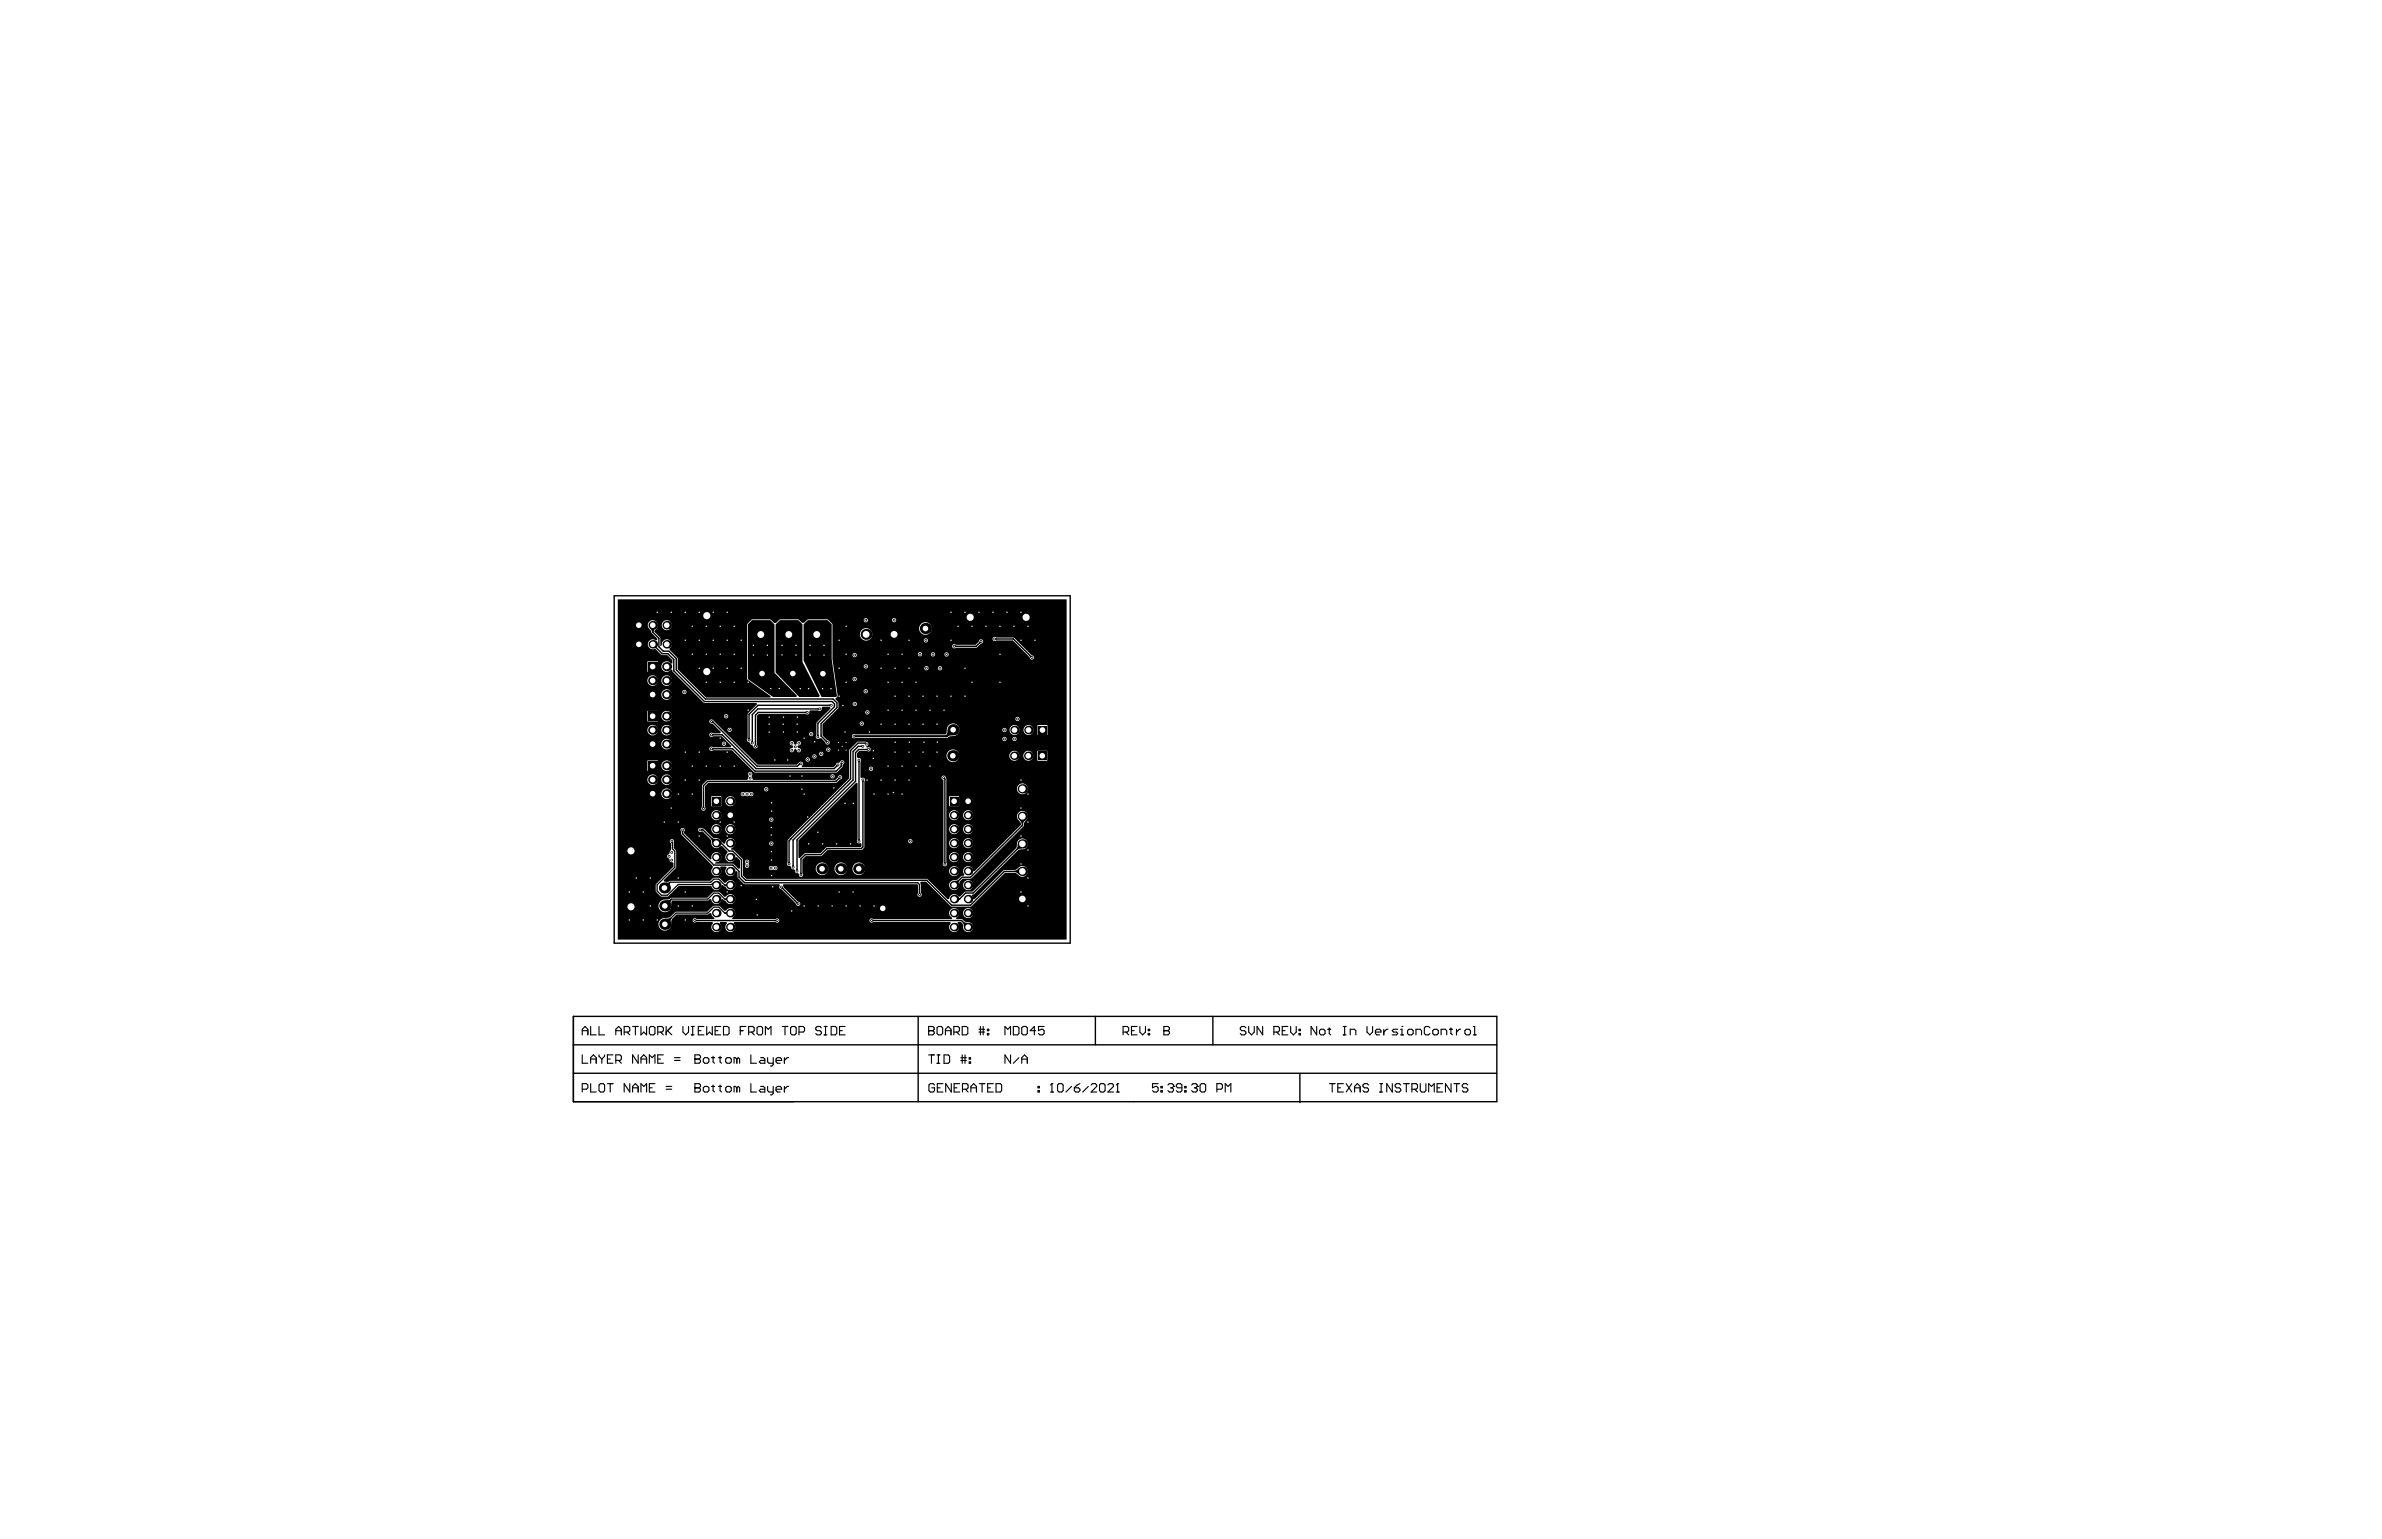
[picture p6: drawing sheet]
<svg xmlns="http://www.w3.org/2000/svg" width="432mm" height="279mm" viewBox="0 0 432 279" stroke-linecap="round" stroke-linejoin="round" font-family="sans-serif">
<g fill="none" stroke="#000" stroke-width=".25">
<path d="M111.3 108h82.7v63h-82.7zM118.3 113.4v1.2l1.1 1.1v1.6l.8 .8h1.1l1.3 1.3v2.1l5.3 5.2h23.1l.7 .8v.8l-2.9 2.9v2.3l1.2 1.1M118.3 116.8l1.7 1.7h1.1l1 1.1v2l5.6 5.6h23.1l.5 .4v.5l-3 3v2.5M177.8 116.3l-.8 .9h-4M180.3 115.9h3.4l3.4 3.3M129 130.8h.1l8.1 8.1h7.4l.4-.4h.2M129 135.8h3.8l4 4h14.8l.9-.9v-.5l.2-.2M129 133.2h1.9l6.1 6.2h14.2l.7-.7M136.9 134.5h.1M136.9 135.3h.1M146.3 129.2h-8.8l-.6 .5v5.6M148.6 128.5h-11.2l-1 1.1v5.1"/>
<path d="M150.7 127.9h-13.3l-1.6 1.6v4.7M155.7 137.9v14.6M156.4 135.3h-.8l-1 1v5.1l-10.8 10.9v4.9M157 134.9l-.1-.2h-1.4l-1.3 1.4v5.1l-11.2 11.3v4.1M157.4 135.9h-1.7l-.6 .6v5.2l-10.6 10.6v5.7M171.5 133.5h.1M123.7 150.5v.7l5.7 5.7h3.4l1.2 1.1v1l1 1.1h31.4l.3 .3v1.8M126.9 150.5h.5l2.5 2.4h.8l1.5 1.4h.6l1.6 1.6v2.9l.8 .8h32.8l4.5 4.5h3.4l6.2-6.1h3.2M143.3 152.1v.1M150.5 153.9h.1M152.3 140.9l-.8 .8h-23.2l-.8 .8v4.1M156.4 141.4v12.2l-.3 .3h-6.2l-1.1 1.1h-2.8l-.8 .7v2.9"/>
<path d="M171.1 141l.2 .2v15.5M185.3 148v1.7l-9.4 9.4h-1.5l-1.4 1.4M185.3 153l-8.9 8.9h-1.4l-1.1 1.1h-.9M125.9 166.9h15M141.6 160.8l3.1 3.1M158 166.9h16.3l1.2 1.2M103.9 184.3v15.5h167.4v-15.5h-167.4v15.5M103.9 194.6h167.4M103.9 189.4h167.4M166.4 184.3v15.5M198.6 184.3v5.1M219.9 184.3v5.1"/>
<path d="M235.6 194.8v5.1"/>
</g>
<g fill="none" stroke="#000" stroke-width=".2">
<path d="M105.5 186.9h1.1M105.5 187.6v-1l.6-.5 .5 .5v1M105.5 191.3v1.5h1.1M105.5 197.5h.8l.3-.3v-.5l-.3-.2h-.8v1.5M107.1 186.1v1.5h1M107.1 192.8v-1l.5-.5 .5 .5v1M107.1 196.5v1.5h1M107.1 192h1M108.6 186.1v1.5h1M108.6 196.7l.2-.2h.5l.3 .2v1l-.3 .3h-.5l-.2-.3zM108.6 191.3v.2l.5 .5M109.1 192v.8"/>
<path d="M109.6 191.3v.2l-.5 .5M110.1 196.5h1M110.1 192h.5M110.6 196.5v1.5M111.1 191.3h-1v1.5h1M111.6 186.9h1M111.6 192.3h.8l.2-.3v-.5l-.2-.2h-.8v1.5M111.6 187.6v-1l.5-.5 .5 .5v1M112.1 192.3l.5 .5M113.2 187.1h.7l.3-.2v-.5l-.3-.3h-.7v1.5M113.7 187.1l.5 .5M114.2 196.5v1.5l-1-1.5v1.5"/>
<path d="M114.7 186.1h1M114.7 198v-1l.5-.5 .5 .5v1M114.7 197.2h1M115.2 186.1v1.5M115.7 191.3v1.5l-1-1.5v1.5M116.2 186.1v1.5l.5-.5 .5 .5v-1.5M116.2 192.8v-1l.5-.5 .5 .5v1M116.2 198v-1.5l.5 .5 .5-.5v1.5M116.2 192h1M117.7 186.4l.3-.3h.5l.2 .3v1l-.2 .2h-.5l-.3-.2zM117.7 197.2h.5M117.7 192.8v-1.5l.5 .5 .5-.5v1.5"/>
<path d="M118.7 196.5h-1v1.5h1M119.2 187.1h.8l.2-.2v-.5l-.2-.3h-.8v1.5M119.2 192h.5M119.7 187.1l.5 .5M120.2 191.3h-1v1.5h1M120.8 197.5h1M120.8 197h1M120.8 186.1v1.5M121 186.9l.8 .7M121.8 186.1l-1 1M122.3 192.3h1M122.3 191.8h1"/>
<path d="M123.8 186.1v1l.5 .5 .5-.5v-1M125.3 187.6h.5M125.3 186.1h.5M125.6 186.1v1.5M126 197.2h.1M126 192h.1M126 196.5h.7l.3 .2v.3l-.3 .2 .3 .3v.2l-.3 .3h-.7zM126 197.2h.7M126 191.3h.7l.3 .2v.3l-.3 .2 .3 .3v.2l-.3 .3h-.7zM126 192h.7M126.6 186.9h.5M127.5 197.2l.2-.2h.6l.2 .2v.5l-.2 .3h-.6l-.2-.3z"/>
<path d="M127.5 192l.2-.2h.6l.2 .2v.5l-.2 .3h-.6l-.2-.3zM127.6 186.1h-1v1.5h1M128.1 186.1v1.5l.5-.5 .5 .5v-1.5M129 197h.5M129 191.8h.5M129.3 191.5v1l.2 .3M129.3 196.7v1l.2 .3M129.6 186.9h.5M130.3 197h.5M130.3 191.8h.5M130.5 191.5v1l.3 .3M130.5 196.7v1l.3 .3"/>
<path d="M130.6 186.1h-1v1.5h1M131.1 186.1h.8l.3 .3v1l-.3 .2h-.8zM131.5 197.2l.3-.2h.5l.3 .2v.5l-.3 .3h-.5l-.3-.3zM131.5 192l.3-.2h.5l.3 .2v.5l-.3 .3h-.5l-.3-.3zM133.6 197.2l-.3-.2h-.2v1M133.6 192l-.3-.2h-.2v1M133.6 192v.8M133.6 197.2v.8M133.6 197.2l.2-.2 .3 .2v.8M133.6 192l.2-.2 .3 .2v.8M134.2 186.9h.5M135.2 186.1h-1v1.5"/>
<path d="M135.7 187.1h.8l.2-.2v-.5l-.2-.3h-.8v1.5M136.1 196.5v1.5h1M136.1 191.3v1.5h1M136.2 187.1l.5 .5M137.5 186.1h.5l.2 .3v1l-.2 .2h-.5l-.3-.2v-1zM137.9 197h.5l.2 .2v.8h-.7l-.3-.3 .3-.2h.7M137.9 191.8h.5l.2 .2v.8h-.7l-.3-.3 .3-.2h.7M138.8 187.6v-1.5l.5 .5 .5-.5v1.5M139.2 197v.7l.2 .3h.8M139.2 191.8v.7l.2 .3h.8M140.2 191.8v1.2l-.3 .3h-.2M140.2 197v1.3l-.3 .2h-.2"/>
<path d="M140.7 197.5h1v-.3l-.3-.2h-.5l-.2 .2v.5l.2 .3h.5M140.7 192.3h1v-.3l-.3-.2h-.5l-.2 .2v.5l.2 .3h.5M141.8 186.1h1M142.2 191.8v1M142.2 197v1M142.3 186.1v1.5M143 197h-.3l-.5 .5M143 191.8h-.3l-.5 .5M143.3 186.4l.3-.3h.5l.2 .3v1l-.2 .2h-.5l-.3-.2zM144.8 187.1h.8l.3-.2v-.5l-.3-.3h-.8v1.5M148.9 186.4l-.3-.3h-.5l-.2 .3v.2l.2 .3h.5l.3 .2v.3l-.3 .2h-.5l-.2-.2M149.4 187.6h.5"/>
<path d="M149.4 186.1h.5M149.7 186.1v1.5M150.7 186.1h.7l.3 .3v1l-.3 .2h-.7zM152.2 186.9h.5M153.2 186.1h-1v1.5h1M168.3 186.9h.1M168.3 186.1h.8l.3 .3v.2l-.3 .3 .3 .2v.3l-.3 .2h-.8zM168.3 186.9h.8M168.3 191.3h1.1M168.8 191.3v1.5M169.4 196.7l-.2-.2h-.6l-.2 .2v1l.2 .3h.6l.2-.3v-.5h-.5M169.9 186.4l.2-.3h.5l.3 .3v1l-.3 .2h-.5l-.2-.2z"/>
<path d="M169.9 192.8h.5M169.9 191.3h.5M169.9 197.2h.5M170.1 191.3v1.5M170.9 196.5h-1v1.5h1M171.1 191.3h.8l.2 .2v1l-.2 .3h-.8zM171.4 186.9h1M171.4 187.6v-1l.5-.5 .5 .5v1M172.4 196.5v1.5l-1-1.5v1.5M172.9 187.1h.8l.2-.2v-.5l-.2-.3h-.8v1.5M173 197.2h.5M173.4 187.1l.5 .5"/>
<path d="M174 196.5h-1v1.5h1M174.2 192.3h1M174.2 191.8h1M174.4 186.1h.8l.2 .3v1l-.2 .2h-.8zM174.4 191.3v1.5M174.5 197.5h.7l.3-.3v-.5l-.3-.2h-.7v1.5M174.9 191.3v1.5M175 197.5l.5 .5M175.7 192.5h.2v.3h-.2zM175.7 191.8h.2v.2h-.2zM176 197.2h1M176 198v-1l.5-.5 .5 .5v1"/>
<path d="M177.5 187.1h1M177.5 186.6h1M177.5 196.5h1M177.7 186.1v1.5M178 196.5v1.5M178.2 186.1v1.5M179 187.4h.2v.2h-.2zM179 186.6h.2v.3h-.2zM179 197.2h.5M180.1 196.5h-1.1v1.5h1.1M180.6 196.5h.7l.3 .2v1l-.3 .3h-.7zM182.2 187.6v-1.5l.5 .5 .5-.5v1.5"/>
<path d="M183.2 191.3v1.5l-1-1.5v1.5M183.7 186.1h.8l.2 .3v1l-.2 .2h-.8zM184.7 191.8l-1 1M185.2 186.4l.3-.3h.5l.2 .3v1l-.2 .2h-.5l-.3-.2zM185.2 192.8v-1l.5-.5 .5 .5v1M185.2 192h1M187.8 186.9h-1.1l.8-.8v1.5M188.2 197.7h.2v.3h-.2zM188.2 197h.2v.2h-.2zM189.3 186.1h-1v.8l.5-.3h.2l.3 .3v.5l-.3 .2h-.5l-.2-.2M190.4 198h.5M190.7 196.5h.1"/>
<path d="M190.7 196.5v1.5M190.7 196.5l-.3 .2M191.7 196.7l.3-.2h.5l.2 .2v1l-.2 .3h-.5l-.3-.3zM194.2 197l-1 1M194.7 197.2h.8l.3 .3v.2l-.3 .3h-.5l-.3-.3zM195.8 196.5l-.5 .2-.6 .5M197.3 197l-1 1M197.8 196.7l.2-.2h.6l.2 .2v.3l-1 1h1M199.6 196.5h.5l.2 .2v1l-.2 .3h-.5l-.3-.3v-1zM200.8 196.7l.3-.2h.5l.2 .2v.3l-1 1h1M202.4 198h.5M202.6 196.5h.1"/>
<path d="M202.6 196.5v1.5M202.6 196.5l-.2 .2M203.6 187.1h.7l.3-.2v-.5l-.3-.3h-.7v1.5M204.1 187.1l.5 .5M205.1 186.9h.5M206.1 186.1h-1v1.5h1M206.6 186.1v1l.5 .5 .5-.5v-1M208.2 187.4h.2v.2h-.2zM208.2 186.6h.2v.3h-.2zM209.9 196.5h-1v.7l.5-.2h.3l.2 .2v.5l-.2 .3h-.5l-.3-.3M210.4 197.7h.3v.3h-.3zM210.4 197h.3v.2h-.3z"/>
<path d="M211 186.9h.1M211 186.1h.7l.3 .3v.2l-.3 .3 .3 .2v.3l-.3 .2h-.7zM211 186.9h.7M211.7 196.7l.3-.2h.5l.2 .2v.3M212.2 197.2h.3M212.5 197.2l.2 .3v.2l-.2 .3h-.5l-.3-.3M212.7 197h.1M212.7 197l-.2 .2M214.2 197.2h-.7l-.3-.2v-.3l.3-.2h.5l.2 .2v1l-.2 .3h-.5l-.3-.3M214.8 197.7h.2v.3h-.2zM214.8 197h.2v.2h-.2zM216 196.7l.3-.2h.5l.2 .2v.3"/>
<path d="M216.5 197.2h.3M216.8 197.2l.2 .3v.2l-.2 .3h-.5l-.3-.3M217 197h.1M217 197l-.2 .2M217.5 196.7l.3-.2h.5l.3 .2v1l-.3 .3h-.5l-.3-.3zM220.6 197.5h.7l.3-.3v-.5l-.3-.2h-.7v1.5M222.1 198v-1.5l.5 .5 .5-.5v1.5M225.9 186.4l-.3-.3h-.5l-.3 .3v.2l.3 .3h.5l.3 .2v.3l-.3 .2h-.5l-.3-.2M226.4 186.1v1l.5 .5 .5-.5v-1M228.9 186.1v1.5l-1-1.5v1.5M230.9 187.1h.8l.2-.2v-.5l-.2-.3h-.8v1.5M231.4 187.1l.5 .5"/>
<path d="M232.4 186.9h.5M233.5 186.1h-1.1v1.5h1.1M234 186.1v1l.5 .5 .5-.5v-1M235.5 187.4h.2v.2h-.2zM235.5 186.6h.2v.3h-.2zM238.7 186.1v1.5l-1-1.5v1.5M239.4 186.6h.5l.3 .3v.5l-.3 .2h-.5l-.2-.2v-.5zM240.7 186.6h.5M241 186.4v1l.2 .2M241 196.5h1M241.5 196.5v1.5M242.5 197.2h.5"/>
<path d="M243.5 187.6h.5M243.5 186.1h.5M243.5 196.5h-1v1.5h1M243.8 186.1v1.5M244 196.5l1 1.5M244.8 187.6v-1h.7l.3 .3v.7M245 196.5l-1 1.5M245.6 197.2h1M245.6 198v-1l.5-.5 .5 .5v1M247.8 186.1v1l.5 .5 .5-.5v-1M248.1 196.7l-.3-.2h-.5l-.2 .2v.3l.2 .2h.5l.3 .3v.2l-.3 .3h-.5l-.2-.3M249.3 187.1h1v-.2l-.2-.3h-.5l-.3 .3v.5l.3 .2h.5"/>
<path d="M250.1 196.5h.5M250.1 198h.5M250.4 196.5v1.5M250.8 186.6v1M251.6 186.6h-.2l-.6 .5M252.4 196.5v1.5l-1-1.5v1.5M253.4 186.6h-.8l-.2 .3 .2 .2h.5l.3 .3-.3 .2h-.7M253.9 187.6h.5M253.9 186.6h.2v1M253.9 196.7l-.2-.2h-.5l-.3 .2v.3l.3 .2h.5l.2 .3v.2l-.2 .3h-.5l-.3-.3M254.1 186.1h.1M254.4 196.5h1"/>
<path d="M254.9 196.5v1.5M255.4 186.6h.5l.3 .3v.5l-.3 .2h-.5l-.2-.2v-.5zM255.9 197.5h.8l.3-.3v-.5l-.3-.2h-.8v1.5M256.5 197.5l.5 .5M256.7 187.6v-1h.7l.3 .3v.7M257.5 196.5v1.2l.2 .3h.5l.3-.3v-1.2M259 198v-1.5l.5 .5 .5-.5v1.5M259.2 186.4l-.2-.3h-.5l-.3 .3v1l.3 .2h.5l.2-.2M260 186.6h.5l.2 .3v.5l-.2 .2h-.5l-.3-.2v-.5zM260.5 197.2h.5M261.2 187.6v-1h.8l.3 .3v.7M261.5 196.5h-1v1.5h1"/>
<path d="M262.8 186.6h.5M263 186.4v1l.3 .2M263 196.5v1.5l-1-1.5v1.5M263.5 196.5h1.1M264 186.6v1M264.1 196.5v1.5M264.8 186.6h-.3l-.5 .5M265.8 186.6h.5l.3 .3v.5l-.3 .2h-.5l-.2-.2v-.5zM266.1 196.7l-.3-.2h-.5l-.2 .2v.3l.2 .2h.5l.3 .3v.2l-.3 .3h-.5l-.2-.3M267.1 187.6h.5M267.1 186.1h.2v1.5"/>
</g>
<g fill="#000">
<path d="M117.8 113.9h1.1l-.4 .7h-.3zM136.3 112.5l3.3-.1 .8 .8v8.8l4.1 4.1-.1 .3h-4.3l-4.5-3.3v-9.9zM141.4 112.5l3.3-.1 .8 .8v6.8l3.1 6.2-.1 .2h-3.6l-4.3-4.5v-8.7zM146.4 112.5l3.6-.1 .8 .8a47.2 47.2 0 0 0 .9 13l-.2 .2h-2.6l-3.2-6.7v-6.5zM173.2 117l.2 .1v.2l-.2 .1zM177.6 116.3l.2 .3-.1 .1-.2-.2zM180.5 115.7h.2v.3h-.2zM186.9 118.9l.2 .1-.3 .2-.1-.2zM129.2 130.7l.2 .2-.1 .2-.2-.1zM129.1 135.6h.2v.3h-.2zM129.1 133.1h.2v.3h-.2zM135.7 133.8h.2l.1 .2h-.4z"/>
<path d="M136.2 134.3h.3l.1 .2h-.4zM136.8 134.9h.3v.2h-.3zM144.7 138.5l.3-.1v.3l-.1 .1zM146 129h.2v.4l-.2-.1zM148.2 128.4h.2v.3h-.2zM148.1 133.2h.3v.2h-.3zM149.7 134.5l.1-.2 .2 .1-.2 .2zM150.3 127.8l.2-.1v.4l-.2-.1zM151.7 138.7l.2 .2-.2 .1-.1-.1zM155.5 138h.4l-.1 .2h-.2zM156.1 135.2l.1-.1v.4h-.1zM157.1 135.8l.1-.1 .1 .4-.2-.1z"/>
<path d="M171.8 132.3l1 1-.6 .1-.4 .2-.3-.3 .2-.4zM121.7 152.8l.3-.2v.2l-.2 .1zM123.6 150.7h.3v.2h-.3zM127.1 150.3h.2v.3l-.2 .1zM127.4 146.2h.2l.1 .2h-.4zM129.1 151.9l.7 .2-.7 .8-.2-.8zM130.6 152.8h.1v.2h-.1zM142.9 156.3h.3v.2h-.3zM143.6 156.9h.3v.2h-.3zM144.4 157.6h.2l.1 .2h-.4zM145.1 158.3h.2l.1 .2h-.4zM152 140.9l.3 .3-.2 .1-.2-.2z"/>
<path d="M155.2 141.9l.3 .1-.1 10.3a.39 .39 0 0 0 0 .5 .39 .39 0 0 0 .5 .1l.3 .1v.5l-.2 .1h-6.1l-1.2 1.1h-2.8l-.9 .9-.3-.1v-3.1zM155.6 152.2h.2l.1 .1h-.4zM156.2 141.6h.4v.2h-.3zM171.2 156.3h.2l.1 .2h-.4zM173 159.7l.7-.2 .2 .2-.2 .8zM184 157.9l.7-.5v1.2l-.7-.5zM184.5 153l.8 .9-.8 .2-.2-.2zM184.7 148.6h1.2l-.4 .8h-.3zM120.7 160h.4l.3-.1 .2 .1-.2 .3v.5zM120.5 163.2l1.1-.2 .1 .2-.2 1zM120.5 166.6l1.1-.2 .1 .1-.2 1.1zM126.1 166.7l.2 .1v.2l-.2 .1z"/>
<path d="M129 160.3l.1-.1v.3zM131.4 165.4l.3-.1v.5l-.3-.1zM131.4 160.4l.3-.2v.6l-.3-.2zM131.4 162.9l.3-.1v.5l-.3-.2zM140.5 166.8l.2-.1v.4l-.2-.1zM141.9 160.8l.1 .2-.2 .2-.2-.1zM144.5 163.5l.2 .1-.3 .3-.1-.2zM158.2 166.7l.2 .1v.2l-.2 .1zM166.6 161.8h.2l.1 .2h-.4zM173.7 162.8l.2 .1v.3l-.2 .1zM174.5 167.3l.2-.2 .8 .2-.8 .8z"/>
<path d="M112 108.7h81.4v61.7h-81.4zM117.7 112.7a1.09 1.09 0 0 0 .2 1.6l.2 .5 1 1v.2h-.3a.91 .91 0 0 0-1.4 .8 .91 .91 0 0 0 1.4 .8l1.1 1.2h1.1l.9 .9v.6h-.3l-.1-.1a.96 .96 0 0 0-1.4 0 .96 .96 0 0 0 .2 1.4 .96 .96 0 0 0 1.3-.2l.3 .1 .1 .3 5.6 5.6 9.5 .1 .1 .2-1.7 1.7v4.5a.39 .39 0 0 0-.1 .4 .39 .39 0 0 0 .4 .3l.3 .4 .5 .3a.38 .38 0 0 0 .5 .3 .38 .38 0 0 0 .1-.6v-5.2l.4-.4 8.5 .1a.4 .4 0 0 0 .5 0 .4 .4 0 0 0 .1-.5l.1-.2h1.5a.39 .39 0 0 0 .5 .1 .39 .39 0 0 0 .1-.5l.2-.3h1.2l.2 .1v.2l-2.5 2.6v2.3a.39 .39 0 0 0 0 .6 .39 .39 0 0 0 .5 0l.4-.1 .7 .8a.39 .39 0 0 0 .4 .4 .39 .39 0 0 0 .4-.4 .39 .39 0 0 0-.4-.4l-.9-.9v-2l2.9-2.9v-1l-.6-.6 .4-.6a46.9 46.9 0 0 1-.9-13l-.9-.9h-3.5l-.8 .6h-.3l-.7-.6h-3.3l-.7 .7h-.4l-.7-.7h-3.2l-.9 .8v10.1l4.2 3-.1 .3h-11.6l-5.1-5.2-.1-2-1.4-1.4v-.3l.1-.1a.91 .91 0 0 0-.3-1.5 .91 .91 0 0 0-1.2 1l-.3 .1v-1.5l-1.1-1.1 .1-.2a.95 .95 0 0 0 .4-1.4 .95 .95 0 0 0-1.4-.2zM161.7 112.4a.4 .4 0 0 0 .8 0 .4 .4 0 0 0-.8 0zM156.6 112.5a.39 .39 0 0 0 .7 0 .39 .39 0 0 0-.7 0zM120 113.4a.91 .91 0 0 0 1.8 0 .91 .91 0 0 0-1.8 0zM166.6 114a1.15 1.15 0 0 0 2.3 0 1.15 1.15 0 0 0-2.3 0zM155.9 115a1.13 1.13 0 0 0 2.2 0 1.13 1.13 0 0 0-2.2 0zM167.4 116.1a.4 .4 0 0 0 .8 0 .4 .4 0 0 0-.8 0zM172.7 116.9a.39 .39 0 0 0 0 .6 .39 .39 0 0 0 .6 0l3.7-.1 .8-.7a.39 .39 0 0 0 .4-.4 .39 .39 0 0 0-.4-.4 .39 .39 0 0 0-.4 .4l-.5 .6h-3.5l-.4-.1zM166.4 118.6a.4 .4 0 0 0 .8 0 .4 .4 0 0 0-.8 0zM168.7 118.7a.4 .4 0 0 0 .8 0 .4 .4 0 0 0-.8 0zM171.2 118.7a.4 .4 0 0 0 .8 0 .4 .4 0 0 0-.8 0zM154.5 118.8a.4 .4 0 0 0 .8 0 .4 .4 0 0 0-.8 0zM180 115.6a.39 .39 0 0 0 0 .5 .39 .39 0 0 0 .6 0h3l3.1 3.1a.39 .39 0 0 0 .4 .4 .39 .39 0 0 0 .3-.4 .39 .39 0 0 0-.4-.4l-3.2-3.2h-3.1l-.4-.1zM156.6 120.8a.39 .39 0 0 0 .7 0 .39 .39 0 0 0-.7 0zM170 121.2a.4 .4 0 0 0 .8 0 .4 .4 0 0 0-.8 0zM167.5 121.2a.4 .4 0 0 0 .8 0 .4 .4 0 0 0-.8 0zM117.4 119.9v1.9h1.9v-1.9zM154.5 123.1a.4 .4 0 0 0 .8 0 .4 .4 0 0 0-.8 0zM119.9 123.4a.96 .96 0 0 0 1.9 0 .96 .96 0 0 0-1.9 0zM117.4 123.4a.96 .96 0 0 0 1.9 0 .96 .96 0 0 0-1.9 0zM156.5 125.3a.4 .4 0 0 0 .8 0 .4 .4 0 0 0-.8 0zM123.7 125.5a.4 .4 0 0 0 .8 0 .4 .4 0 0 0-.8 0zM119.9 125.9a.96 .96 0 0 0 1.9 0 .96 .96 0 0 0-1.9 0zM154.6 127.6a.39 .39 0 0 0 .7 0 .39 .39 0 0 0-.7 0zM156.8 129.2a.4 .4 0 0 0 .8 0 .4 .4 0 0 0-.8 0zM131.2 129.9a.4 .4 0 0 0 .8 0 .4 .4 0 0 0-.8 0zM184.1 130.4a.39 .39 0 0 0 .7 0 .39 .39 0 0 0-.7 0zM117.4 128.9v1.9h1.9v-1.9zM119.9 129.9a.96 .96 0 0 0 1.9 0 .96 .96 0 0 0-1.9 0zM155.8 131.2a.4 .4 0 0 0 .8 0 .4 .4 0 0 0-.8 0zM131.9 132.3a.39 .39 0 0 0 .7 0 .39 .39 0 0 0-.7 0zM181.7 132.4a.4 .4 0 0 0 .8 0 .4 .4 0 0 0-.8 0zM128.7 130.5a.43 .43 0 0 0 0 .6 .43 .43 0 0 0 .5 .1l1.5 1.5-.1 .3h-1.4a.39 .39 0 0 0-.5 0 .39 .39 0 0 0 0 .5 .39 .39 0 0 0 .6 0h1.5l1.8 1.8-.1 .2h-3.3a.39 .39 0 0 0-.5 0 .39 .39 0 0 0 0 .6 .39 .39 0 0 0 .6-.1h3.4l4.1 4.1h14.8l1.1-1v-.5a.38 .38 0 0 0 .2-.6 .38 .38 0 0 0-.6 .2l-.2 .1a.41 .41 0 0 0-.6 .4l-.4 .4h-5.7l-.1-.2a.41 .41 0 0 0 .1-.7 .41 .41 0 0 0-.6 .1l-.3 .4h-7.2l-8.1-8.2-.2-.1zM154.5 133.2a.38 .38 0 0 0 0 .5 .38 .38 0 0 0 .5 .1h16.6l.8-.3a1.16 1.16 0 0 0 1.5-.7 1.16 1.16 0 0 0-.8-1.5 1.16 1.16 0 0 0-1.4 .7l-.2 1.2-16.7-.1zM188.1 131.5v1.8h1.8v-1.8zM185.5 132.4a.95 .95 0 0 0 1.9 0 .95 .95 0 0 0-1.9 0zM183 132.4a.91 .91 0 0 0 1.8 0 .91 .91 0 0 0-1.8 0zM119.9 132.4a.96 .96 0 0 0 1.9 0 .96 .96 0 0 0-1.9 0zM117.4 132.4a.96 .96 0 0 0 1.9 0 .96 .96 0 0 0-1.9 0zM146.7 133.1a.39 .39 0 0 0 .7 0 .39 .39 0 0 0-.7 0zM183.5 134a.4 .4 0 0 0 .8 0 .4 .4 0 0 0-.8 0zM181.7 134a.4 .4 0 0 0 .8 0 .4 .4 0 0 0-.8 0zM143.3 134.5a.43 .43 0 0 0-.1 .5 .43 .43 0 0 0 .5 .2l.1 .2-.2 .2a.39 .39 0 0 0-.4 .4 .39 .39 0 0 0 .4 .4 .39 .39 0 0 0 .3-.4l.2-.2 .3 .2a.39 .39 0 0 0 .4 .4 .39 .39 0 0 0 .4-.4 .39 .39 0 0 0-.4-.4l-.2-.1a.29 .29 0 0 1 .1-.3 .29 .29 0 0 1 .3-.1 .39 .39 0 0 0 .2-.5 .39 .39 0 0 0-.5-.2 .39 .39 0 0 0-.3 .5l-.1 .1a.3 .3 0 0 1-.3-.1 .3 .3 0 0 1-.1-.3l-.2-.2zM130.9 134.9a.39 .39 0 0 0 .7 0 .39 .39 0 0 0-.7 0zM119.9 134.9a.96 .96 0 0 0 1.9 0 .96 .96 0 0 0-1.9 0zM155.3 134.6l-1.4 1.4v5.1l-11 11.2-.1 4.1a.42 .42 0 0 0-.1 .5 .42 .42 0 0 0 .6 .1l.2 .5 .6 .3a.4 .4 0 0 0 .1 .4 .4 .4 0 0 0 .5 .1l.1 .2a.37 .37 0 0 0 .5 .4 .37 .37 0 0 0 .2-.6v-2.4l.6-.7h2.8l1.1-1.1h6.1l.5-.3 .1-12.1a.39 .39 0 0 0 0-.5 .39 .39 0 0 0-.5-.1l-.2-.1v-2.9a.5 .5 0 0 0-.5-.7l-.1-.1v-.7l.4-.4h1.4a.4 .4 0 0 0 .5-.1 .4 .4 0 0 0 0-.5 .4 .4 0 0 0-.5 0l-.2-.2a.45 .45 0 0 0 .4-.6 .45 .45 0 0 0-.5-.3zM149.8 135.9a.39 .39 0 0 0 .7 0 .39 .39 0 0 0-.7 0zM148.5 136.7a.4 .4 0 0 0 .8 0 .4 .4 0 0 0-.8 0zM147.3 137.2a.39 .39 0 0 0 .7 0 .39 .39 0 0 0-.7 0zM188 136.1v1.8h1.8v-1.8zM185.5 137a.91 .91 0 0 0 1.8 0 .91 .91 0 0 0-1.8 0zM183 137a.91 .91 0 0 0 1.8 0 .91 .91 0 0 0-1.8 0zM146 137.7a.4 .4 0 0 0 .8 0 .4 .4 0 0 0-.8 0zM171.6 137a1.15 1.15 0 0 0 2.3 0 1.15 1.15 0 0 0-2.3 0zM157.5 139.4a.4 .4 0 0 0 .8 0 .4 .4 0 0 0-.8 0zM117.4 137.9v1.9h1.9v-1.9zM119.9 138.8a.96 .96 0 0 0 1.9 0 .96 .96 0 0 0-1.9 0zM150.5 140.8a.4 .4 0 0 0 .8 0 .4 .4 0 0 0-.8 0zM119.9 141.4a.96 .96 0 0 0 1.9 0 .96 .96 0 0 0-1.9 0zM117.4 141.4a.96 .96 0 0 0 1.9 0 .96 .96 0 0 0-1.9 0zM138.5 143.1a.4 .4 0 0 0 .8 0 .4 .4 0 0 0-.8 0zM134.4 143.7a.39 .39 0 0 0 0 .6 .39 .39 0 0 0 .5 0l.5 .1 .5-.1a.39 .39 0 0 0 .6 0 .39 .39 0 0 0 0-.6 .39 .39 0 0 0-.6 0l-.5-.1zM184.3 143a1 1 0 0 0 2 0 1 1 0 0 0-2 0zM119.9 143.9a.96 .96 0 0 0 1.9 0 .96 .96 0 0 0-1.9 0zM172.1 144.4v1.8h1.8v-1.8zM129 144.4v1.8h1.8v-1.8zM131.5 145.3a.91 .91 0 0 0 1.8 0 .91 .91 0 0 0-1.8 0zM128.1 141.5l-.8 1-.1 3.8a.39 .39 0 0 0 .1 .6 .39 .39 0 0 0 .5 0 .39 .39 0 0 0 0-.6v-3.7l.6-.7h23.1l.8-.6a.39 .39 0 0 0 .4-.4 .39 .39 0 0 0-.5-.4 .39 .39 0 0 0-.3 .5l-.5 .4h-14.9a1.21 1.21 0 0 1-.2-1.2 .39 .39 0 0 0-.5-.2 .39 .39 0 0 0-.1 .6l-.3 .8zM174.6 147.8a.91 .91 0 0 0 1.8 0 .91 .91 0 0 0-1.8 0zM172 147.8a.95 .95 0 0 0 1.9 0 .95 .95 0 0 0-1.9 0zM128.9 147.8a.95 .95 0 0 0 1.9 0 .95 .95 0 0 0-1.9 0zM139.4 148.6a.4 .4 0 0 0 .8 0 .4 .4 0 0 0-.8 0zM174.6 150.3a.91 .91 0 0 0 1.8 0 .91 .91 0 0 0-1.8 0zM172 150.3a.95 .95 0 0 0 1.9 0 .95 .95 0 0 0-1.9 0zM131.5 150.3a.91 .91 0 0 0 1.8 0 .91 .91 0 0 0-1.8 0zM128.9 150.3a.95 .95 0 0 0 1.9 0 .95 .95 0 0 0-1.9 0zM164.6 152.5a.4 .4 0 0 0 .8 0 .4 .4 0 0 0-.8 0zM139.4 153a.4 .4 0 0 0 .8 0 .4 .4 0 0 0-.8 0zM174.6 152.9a.91 .91 0 0 0 1.8 0 .91 .91 0 0 0-1.8 0zM172 152.9a.95 .95 0 0 0 1.9 0 .95 .95 0 0 0-1.9 0zM174.6 155.4a.91 .91 0 0 0 1.8 0 .91 .91 0 0 0-1.8 0zM172 155.4a.95 .95 0 0 0 1.9 0 .95 .95 0 0 0-1.9 0zM123.5 150.2l-.1 .3 .2 .9 5.6 5.7a1.13 1.13 0 0 0 .2 1.6 .9 .9 0 0 0 1.1-.2 .9 .9 0 0 0 0-1.1l.1-.3h1l.1 .3-.1 .1a.91 .91 0 0 0 .5 1.3 .91 .91 0 0 0 1.2-.8l.2-.1 .2 .2v1l1.2 1.2h6.4v.4a.39 .39 0 0 0 .3 .5l2.7 2.7a.39 .39 0 0 0 .4 .4 .39 .39 0 0 0 .4-.5 .39 .39 0 0 0-.4-.3l-2.6-2.6-.2-.3 .1-.3h24.3l.1 .2v1.4a.39 .39 0 0 0 0 .6 .39 .39 0 0 0 .6 0 .39 .39 0 0 0 0-.6v-1.5l-.2-.3 .1-.2h1l4.5 4.5h3.6l6.2-6.1h1.8l.3 .1a1.03 1.03 0 0 0 1.5 .4 1.03 1.03 0 0 0 .2-1.5 1.18 1.18 0 0 0-1.7 .3l-.3 .1-2.1 .1-5.2 5.3-.3-.1-.2-.6 .1-.2 .3-.1 7.9-7.9 .5-.2a1.02 1.02 0 0 0 1.3-.9 1.02 1.02 0 0 0-1.1-1.1 1.02 1.02 0 0 0-.9 1.4l-.1 .4-7.9 7.9h-1.4l-.9 .9-.4-.2a.9 .9 0 0 0-1-.2 .9 .9 0 0 0-.5 .8l-.3 .1-3.8-3.7h-32.7l-.6-.7v-2.9l-1.7-1.7h-.5l.1-.3a.91 .91 0 0 0 .7-1.1 .91 .91 0 0 0-1-.7 .91 .91 0 0 0-.8 .9l-.3 .1-.4-.4a1.93 1.93 0 0 0-1.6-.7l-1.6-1.6-.4-.1a.39 .39 0 0 0-.5 0 .39 .39 0 0 0 0 .6 .39 .39 0 0 0 .5-.1l1.6 1.5 .1 .6a.91 .91 0 0 0 .6 .9 .91 .91 0 0 0 1.1-.3h.3l1 1-.1 .3a.9 .9 0 0 0 .1 1.5 .9 .9 0 0 0 1.4-.7l.2-.1 .7 .6v1.4l-.3 .1-1-.9h-3.3l.3-.3a.91 .91 0 0 0 .9-1 .91 .91 0 0 0-1.1-.8 .91 .91 0 0 0-.7 1.2l-.2 .2-4.8-4.8v-.3a.39 .39 0 0 0 0-.6 .39 .39 0 0 0-.5 0zM170.8 140.7l-.1 .5 .3 .2v15a.39 .39 0 0 0 0 .6 .39 .39 0 0 0 .6-.1 .39 .39 0 0 0 0-.5l-.1-15.3a.5 .5 0 0 0-.7-.4zM139.5 157.1a.39 .39 0 0 0 0 .6 .39 .39 0 0 0 .5 0h.3a.39 .39 0 0 0 .5 0 .39 .39 0 0 0 0-.6 .39 .39 0 0 0-.5 0l-.5-.1zM135.2 156l-.2 .3 .2 .4a.39 .39 0 0 0 0 .6 .39 .39 0 0 0 .5 0 .39 .39 0 0 0 0-.6v-.2a.39 .39 0 0 0 0-.5 .39 .39 0 0 0-.5 0zM184.6 147.3a1.18 1.18 0 0 0 .3 1.7l.2 .6-8.4 8.4-.3-.1a.9 .9 0 0 0-1.3-.8 .9 .9 0 0 0-.3 1.4l-.1 .3h-.4l-.9 .7a.98 .98 0 0 0-1.2 .6 .98 .98 0 0 0 .5 1.3 1.1 1.1 0 0 0 1.2-1.4l.6-.7 1.6-.1 9.4-9.3 .2-.9a1.03 1.03 0 0 0 .5-1.4 1.03 1.03 0 0 0-1.6-.3zM154.5 157.5a1.15 1.15 0 0 0 2.3 0 1.15 1.15 0 0 0-2.3 0zM151.3 157.5a1.15 1.15 0 0 0 2.3 0 1.15 1.15 0 0 0-2.3 0zM147.9 157.5a1.15 1.15 0 0 0 2.3 0 1.15 1.15 0 0 0-2.3 0zM172 158a.95 .95 0 0 0 1.9 0 .95 .95 0 0 0-1.9 0zM174.6 160.5a.91 .91 0 0 0 1.8 0 .91 .91 0 0 0-1.8 0zM121.5 152.3a.41 .41 0 0 0 .1 .6l.1 1.1-.2 .3a.93 .93 0 0 1-.5 .8v.3a.91 .91 0 0 1 .5 .8l.6 .3v.6l-3.2 3.3v1.2l.9 .9h1.3l1.9-1.9h6a.9 .9 0 0 0 .9 .8 .9 .9 0 0 0 .9-.8l.2-.1 .5 .3a.91 .91 0 0 0 1.3 .5 .91 .91 0 0 0 .2-1.4 .91 .91 0 0 0-1.4 .1l-.3 .1-1-.9h-1l-.6 .5h-7.2l-.5 .2-.6-.1-.1-.2 2.3-2.3v-3l-.5-.5 .1-1.1a.39 .39 0 0 0-.2-.5 .39 .39 0 0 0-.5 .1zM119.7 163.4a1.16 1.16 0 0 0 .6 2 1.16 1.16 0 0 0 1.4-1.5l.1-.6h6.5l.4-.3 .3 .1a.9 .9 0 0 0 .9 .8 .9 .9 0 0 0 .9-.8l.2-.1 .5 .3a.91 .91 0 0 0 1.3 .5 .91 .91 0 0 0 .2-1.4 .91 .91 0 0 0-1.4 .2h-.3l-.9-.9h-1l-1.2 1.1h-6.5l-.4 .2-1.1 .1zM174.6 165.6a.91 .91 0 0 0 1.8 0 .91 .91 0 0 0-1.8 0zM157.7 166.6a.39 .39 0 0 0 0 .6 .39 .39 0 0 0 .6 0h14l.1 .2a.9 .9 0 0 0-.1 1.3 .9 .9 0 0 0 1.3 0 .9 .9 0 0 0 0-1.3v-.2h.6l.3 .4a.98 .98 0 0 0 .6 1.3 .98 .98 0 0 0 1.3-.6 1.1 1.1 0 0 0-1.4-1.2l-.6-.4-1-.1-.1-.2a.9 .9 0 0 0 .4-1.4 .9 .9 0 0 0-1.5 0 .9 .9 0 0 0 .4 1.4v.2h-14.2l-.4-.1zM119.7 166.8a1.16 1.16 0 0 0 .6 1.9 1.16 1.16 0 0 0 1.4-1.4l.1-.6 .8-.9h5.7l.4-.3 .3 .1 .1 .4 .4 .4v.3l-3.2-.1a.39 .39 0 0 0-.6 0 .39 .39 0 0 0 0 .5 .39 .39 0 0 0 .5 .1h3l.1 .2a.91 .91 0 0 0-.1 1.3 .91 .91 0 0 0 1.3 0 .91 .91 0 0 0 0-1.3v-.2h1.2l.1 .2a.91 .91 0 0 0-.1 1.3 .91 .91 0 0 0 1.3 0 .91 .91 0 0 0 0-1.3l.1-.2h7.5a.39 .39 0 0 0 .6 0 .39 .39 0 0 0-.1-.6 .39 .39 0 0 0-.5 0l-7.8 .1-.1-.3a.91 .91 0 0 0 .4-1.4 .91 .91 0 0 0-1.5 .1h-.3l-.9-.8-1-.1-1.2 1.1h-5.7l-1.1 1-1.2 .2z"/>
<circle cx="151.9" cy="138.7" r=".25"/>
</g>
<path d="M121.8 152.5l.1 1.4 .4 .4v2.9l-3.2 3.2v1.1l.8 .8h1.1l1.9-1.9h6.1l.4-.4M129.4 160h.1M129.4 160l.5 .5M132.4 160.5h-1l-1.1-1.1h-.9l-.6 .6h-7.3l-1.1 1M132.4 163h-1l-1.1-1.1h-.9l-1.1 1.1h-6.6l-1.2 1.3M132.4 165.6h-1l-1.1-1.1h-.9l-1.1 1.1h-5.8l-2 2" fill="none" stroke="#000" stroke-width=".22"/>
<path d="M154.8 133.5h16.7M172.8 132.3l-1.2 1.2" fill="none" stroke="#000" stroke-width=".38"/>
<circle cx="151.9" cy="138.7" r=".13" fill="#fff"/>
<circle cx="150.2" cy="135.9" r=".25" fill="#000"/>
<circle cx="150.2" cy="135.9" r=".13" fill="#fff"/>
<circle cx="153.4" cy="134.6" r=".25" fill="#000"/>
<circle cx="153.4" cy="134.6" r=".1" fill="#fff"/>
<circle cx="152" cy="134.6" r=".25" fill="#000"/>
<circle cx="152" cy="134.6" r=".1" fill="#fff"/>
<circle cx="153.4" cy="136" r=".25" fill="#000"/>
<circle cx="153.4" cy="136" r=".1" fill="#fff"/>
<circle cx="152" cy="136" r=".25" fill="#000"/>
<circle cx="152" cy="136" r=".1" fill="#fff"/>
<circle cx="152.7" cy="135.3" r=".25" fill="#000"/>
<circle cx="152.7" cy="135.3" r=".1" fill="#fff"/>
<circle cx="187.6" cy="116.1" r=".25" fill="#000"/>
<circle cx="187.6" cy="116.1" r=".13" fill="#fff"/>
<circle cx="185.1" cy="111" r=".25" fill="#000"/>
<circle cx="185.1" cy="111" r=".13" fill="#fff"/>
<circle cx="186.3" cy="113.6" r=".25" fill="#000"/>
<circle cx="186.3" cy="113.6" r=".13" fill="#fff"/>
<circle cx="185.1" cy="116.1" r=".25" fill="#000"/>
<circle cx="185.1" cy="116.1" r=".13" fill="#fff"/>
<circle cx="185.1" cy="141.4" r=".25" fill="#000"/>
<circle cx="185.1" cy="141.4" r=".13" fill="#fff"/>
<circle cx="186.3" cy="144" r=".25" fill="#000"/>
<circle cx="186.3" cy="144" r=".13" fill="#fff"/>
<circle cx="185.1" cy="146.5" r=".25" fill="#000"/>
<circle cx="185.1" cy="146.5" r=".13" fill="#fff"/>
<circle cx="186.3" cy="149.1" r=".25" fill="#000"/>
<circle cx="186.3" cy="149.1" r=".13" fill="#fff"/>
<circle cx="185.1" cy="151.6" r=".25" fill="#000"/>
<circle cx="185.1" cy="151.6" r=".13" fill="#fff"/>
<circle cx="186.3" cy="154.1" r=".25" fill="#000"/>
<circle cx="186.3" cy="154.1" r=".13" fill="#fff"/>
<circle cx="185.1" cy="156.7" r=".25" fill="#000"/>
<circle cx="185.1" cy="156.7" r=".13" fill="#fff"/>
<circle cx="186.3" cy="159.2" r=".25" fill="#000"/>
<circle cx="186.3" cy="159.2" r=".13" fill="#fff"/>
<circle cx="185.1" cy="161.7" r=".25" fill="#000"/>
<circle cx="185.1" cy="161.7" r=".13" fill="#fff"/>
<circle cx="186.3" cy="164.3" r=".25" fill="#000"/>
<circle cx="186.3" cy="164.3" r=".13" fill="#fff"/>
<circle cx="182.5" cy="111" r=".25" fill="#000"/>
<circle cx="182.5" cy="111" r=".13" fill="#fff"/>
<circle cx="183.8" cy="113.6" r=".25" fill="#000"/>
<circle cx="183.8" cy="113.6" r=".13" fill="#fff"/>
<circle cx="180" cy="111" r=".25" fill="#000"/>
<circle cx="180" cy="111" r=".13" fill="#fff"/>
<circle cx="181.3" cy="113.6" r=".25" fill="#000"/>
<circle cx="181.3" cy="113.6" r=".13" fill="#fff"/>
<circle cx="181.3" cy="118.6" r=".25" fill="#000"/>
<circle cx="181.3" cy="118.6" r=".13" fill="#fff"/>
<circle cx="181.3" cy="123.7" r=".25" fill="#000"/>
<circle cx="181.3" cy="123.7" r=".13" fill="#fff"/>
<circle cx="177.5" cy="111" r=".25" fill="#000"/>
<circle cx="177.5" cy="111" r=".13" fill="#fff"/>
<circle cx="178.7" cy="113.6" r=".25" fill="#000"/>
<circle cx="178.7" cy="113.6" r=".13" fill="#fff"/>
<circle cx="174.9" cy="111" r=".25" fill="#000"/>
<circle cx="174.9" cy="111" r=".13" fill="#fff"/>
<circle cx="176.2" cy="113.6" r=".25" fill="#000"/>
<circle cx="176.2" cy="113.6" r=".13" fill="#fff"/>
<circle cx="174.9" cy="121.2" r=".25" fill="#000"/>
<circle cx="174.9" cy="121.2" r=".13" fill="#fff"/>
<circle cx="176.2" cy="123.7" r=".25" fill="#000"/>
<circle cx="176.2" cy="123.7" r=".13" fill="#fff"/>
<circle cx="174.9" cy="126.2" r=".25" fill="#000"/>
<circle cx="174.9" cy="126.2" r=".13" fill="#fff"/>
<circle cx="172.4" cy="111" r=".25" fill="#000"/>
<circle cx="172.4" cy="111" r=".13" fill="#fff"/>
<circle cx="173.7" cy="113.6" r=".25" fill="#000"/>
<circle cx="173.7" cy="113.6" r=".13" fill="#fff"/>
<circle cx="172.4" cy="116.1" r=".25" fill="#000"/>
<circle cx="172.4" cy="116.1" r=".13" fill="#fff"/>
<circle cx="172.4" cy="126.2" r=".25" fill="#000"/>
<circle cx="172.4" cy="126.2" r=".13" fill="#fff"/>
<circle cx="169.9" cy="126.2" r=".25" fill="#000"/>
<circle cx="169.9" cy="126.2" r=".13" fill="#fff"/>
<circle cx="171.1" cy="128.8" r=".25" fill="#000"/>
<circle cx="171.1" cy="128.8" r=".13" fill="#fff"/>
<circle cx="169.9" cy="131.3" r=".25" fill="#000"/>
<circle cx="169.9" cy="131.3" r=".13" fill="#fff"/>
<circle cx="169.9" cy="136.4" r=".25" fill="#000"/>
<circle cx="169.9" cy="136.4" r=".13" fill="#fff"/>
<circle cx="167.3" cy="126.2" r=".25" fill="#000"/>
<circle cx="167.3" cy="126.2" r=".13" fill="#fff"/>
<circle cx="168.6" cy="128.8" r=".25" fill="#000"/>
<circle cx="168.6" cy="128.8" r=".13" fill="#fff"/>
<circle cx="167.3" cy="131.3" r=".25" fill="#000"/>
<circle cx="167.3" cy="131.3" r=".13" fill="#fff"/>
<circle cx="167.3" cy="136.4" r=".25" fill="#000"/>
<circle cx="167.3" cy="136.4" r=".13" fill="#fff"/>
<circle cx="168.6" cy="138.9" r=".25" fill="#000"/>
<circle cx="168.6" cy="138.9" r=".13" fill="#fff"/>
<circle cx="164.8" cy="116.1" r=".25" fill="#000"/>
<circle cx="164.8" cy="116.1" r=".13" fill="#fff"/>
<circle cx="164.8" cy="121.2" r=".25" fill="#000"/>
<circle cx="164.8" cy="121.2" r=".13" fill="#fff"/>
<circle cx="166.1" cy="123.7" r=".25" fill="#000"/>
<circle cx="166.1" cy="123.7" r=".13" fill="#fff"/>
<circle cx="164.8" cy="126.2" r=".25" fill="#000"/>
<circle cx="164.8" cy="126.2" r=".13" fill="#fff"/>
<circle cx="166.1" cy="128.8" r=".25" fill="#000"/>
<circle cx="166.1" cy="128.8" r=".13" fill="#fff"/>
<circle cx="164.8" cy="131.3" r=".25" fill="#000"/>
<circle cx="164.8" cy="131.3" r=".13" fill="#fff"/>
<circle cx="164.8" cy="136.4" r=".25" fill="#000"/>
<circle cx="164.8" cy="136.4" r=".13" fill="#fff"/>
<circle cx="166.1" cy="138.9" r=".25" fill="#000"/>
<circle cx="166.1" cy="138.9" r=".13" fill="#fff"/>
<circle cx="164.8" cy="141.4" r=".25" fill="#000"/>
<circle cx="164.8" cy="141.4" r=".13" fill="#fff"/>
<circle cx="163.5" cy="118.6" r=".25" fill="#000"/>
<circle cx="163.5" cy="118.6" r=".13" fill="#fff"/>
<circle cx="162.3" cy="121.2" r=".25" fill="#000"/>
<circle cx="162.3" cy="121.2" r=".13" fill="#fff"/>
<circle cx="163.5" cy="123.7" r=".25" fill="#000"/>
<circle cx="163.5" cy="123.7" r=".13" fill="#fff"/>
<circle cx="162.3" cy="126.2" r=".25" fill="#000"/>
<circle cx="162.3" cy="126.2" r=".13" fill="#fff"/>
<circle cx="163.5" cy="128.8" r=".25" fill="#000"/>
<circle cx="163.5" cy="128.8" r=".13" fill="#fff"/>
<circle cx="162.3" cy="131.3" r=".25" fill="#000"/>
<circle cx="162.3" cy="131.3" r=".13" fill="#fff"/>
<circle cx="162.3" cy="136.4" r=".25" fill="#000"/>
<circle cx="162.3" cy="136.4" r=".13" fill="#fff"/>
<circle cx="163.5" cy="138.9" r=".25" fill="#000"/>
<circle cx="163.5" cy="138.9" r=".13" fill="#fff"/>
<circle cx="162.3" cy="141.4" r=".25" fill="#000"/>
<circle cx="162.3" cy="141.4" r=".13" fill="#fff"/>
<circle cx="163.5" cy="144" r=".25" fill="#000"/>
<circle cx="163.5" cy="144" r=".13" fill="#fff"/>
<circle cx="159.7" cy="116.1" r=".25" fill="#000"/>
<circle cx="159.7" cy="116.1" r=".13" fill="#fff"/>
<circle cx="161" cy="118.6" r=".25" fill="#000"/>
<circle cx="161" cy="118.6" r=".13" fill="#fff"/>
<circle cx="159.7" cy="121.2" r=".25" fill="#000"/>
<circle cx="159.7" cy="121.2" r=".13" fill="#fff"/>
<circle cx="161" cy="123.7" r=".25" fill="#000"/>
<circle cx="161" cy="123.7" r=".13" fill="#fff"/>
<circle cx="161" cy="128.8" r=".25" fill="#000"/>
<circle cx="161" cy="128.8" r=".13" fill="#fff"/>
<circle cx="159.7" cy="131.3" r=".25" fill="#000"/>
<circle cx="159.7" cy="131.3" r=".13" fill="#fff"/>
<circle cx="161" cy="138.9" r=".25" fill="#000"/>
<circle cx="161" cy="138.9" r=".13" fill="#fff"/>
<circle cx="159.7" cy="141.4" r=".25" fill="#000"/>
<circle cx="159.7" cy="141.4" r=".13" fill="#fff"/>
<circle cx="161" cy="144" r=".25" fill="#000"/>
<circle cx="161" cy="144" r=".13" fill="#fff"/>
<circle cx="157.2" cy="141.4" r=".25" fill="#000"/>
<circle cx="157.2" cy="141.4" r=".13" fill="#fff"/>
<circle cx="158.5" cy="144" r=".25" fill="#000"/>
<circle cx="158.5" cy="144" r=".13" fill="#fff"/>
<circle cx="158.5" cy="164.3" r=".25" fill="#000"/>
<circle cx="158.5" cy="164.3" r=".13" fill="#fff"/>
<circle cx="154.6" cy="161.7" r=".25" fill="#000"/>
<circle cx="154.6" cy="161.7" r=".13" fill="#fff"/>
<circle cx="155.9" cy="164.3" r=".25" fill="#000"/>
<circle cx="155.9" cy="164.3" r=".13" fill="#fff"/>
<circle cx="153.4" cy="113.6" r=".25" fill="#000"/>
<circle cx="153.4" cy="113.6" r=".13" fill="#fff"/>
<circle cx="152.1" cy="116.1" r=".25" fill="#000"/>
<circle cx="152.1" cy="116.1" r=".13" fill="#fff"/>
<circle cx="153.4" cy="118.6" r=".25" fill="#000"/>
<circle cx="153.4" cy="118.6" r=".13" fill="#fff"/>
<circle cx="152.1" cy="121.2" r=".25" fill="#000"/>
<circle cx="152.1" cy="121.2" r=".13" fill="#fff"/>
<circle cx="153.4" cy="123.7" r=".25" fill="#000"/>
<circle cx="153.4" cy="123.7" r=".13" fill="#fff"/>
<circle cx="152.1" cy="126.2" r=".25" fill="#000"/>
<circle cx="152.1" cy="126.2" r=".13" fill="#fff"/>
<circle cx="152.1" cy="161.7" r=".25" fill="#000"/>
<circle cx="152.1" cy="161.7" r=".13" fill="#fff"/>
<circle cx="153.4" cy="164.3" r=".25" fill="#000"/>
<circle cx="153.4" cy="164.3" r=".13" fill="#fff"/>
<circle cx="150.8" cy="164.3" r=".25" fill="#000"/>
<circle cx="150.8" cy="164.3" r=".13" fill="#fff"/>
<circle cx="148.3" cy="164.3" r=".25" fill="#000"/>
<circle cx="148.3" cy="164.3" r=".13" fill="#fff"/>
<circle cx="144.5" cy="131.3" r=".25" fill="#000"/>
<circle cx="144.5" cy="131.3" r=".13" fill="#fff"/>
<circle cx="145.8" cy="133.8" r=".25" fill="#000"/>
<circle cx="145.8" cy="133.8" r=".13" fill="#fff"/>
<circle cx="145.8" cy="144" r=".25" fill="#000"/>
<circle cx="145.8" cy="144" r=".13" fill="#fff"/>
<circle cx="145.8" cy="164.3" r=".25" fill="#000"/>
<circle cx="145.8" cy="164.3" r=".13" fill="#fff"/>
<circle cx="142" cy="131.3" r=".25" fill="#000"/>
<circle cx="142" cy="131.3" r=".13" fill="#fff"/>
<circle cx="139.4" cy="131.3" r=".25" fill="#000"/>
<circle cx="139.4" cy="131.3" r=".13" fill="#fff"/>
<circle cx="134.4" cy="116.1" r=".25" fill="#000"/>
<circle cx="134.4" cy="116.1" r=".13" fill="#fff"/>
<circle cx="134.4" cy="121.2" r=".25" fill="#000"/>
<circle cx="134.4" cy="121.2" r=".13" fill="#fff"/>
<circle cx="135.6" cy="123.7" r=".25" fill="#000"/>
<circle cx="135.6" cy="123.7" r=".13" fill="#fff"/>
<circle cx="135.6" cy="128.8" r=".25" fill="#000"/>
<circle cx="135.6" cy="128.8" r=".13" fill="#fff"/>
<circle cx="131.8" cy="111" r=".25" fill="#000"/>
<circle cx="131.8" cy="111" r=".13" fill="#fff"/>
<circle cx="133.1" cy="113.6" r=".25" fill="#000"/>
<circle cx="133.1" cy="113.6" r=".13" fill="#fff"/>
<circle cx="131.8" cy="116.1" r=".25" fill="#000"/>
<circle cx="131.8" cy="116.1" r=".13" fill="#fff"/>
<circle cx="133.1" cy="118.6" r=".25" fill="#000"/>
<circle cx="133.1" cy="118.6" r=".13" fill="#fff"/>
<circle cx="131.8" cy="121.2" r=".25" fill="#000"/>
<circle cx="131.8" cy="121.2" r=".13" fill="#fff"/>
<circle cx="133.1" cy="123.7" r=".25" fill="#000"/>
<circle cx="133.1" cy="123.7" r=".13" fill="#fff"/>
<circle cx="131.8" cy="136.4" r=".25" fill="#000"/>
<circle cx="131.8" cy="136.4" r=".13" fill="#fff"/>
<circle cx="133.1" cy="138.9" r=".25" fill="#000"/>
<circle cx="133.1" cy="138.9" r=".13" fill="#fff"/>
<circle cx="133.1" cy="149.1" r=".25" fill="#000"/>
<circle cx="133.1" cy="149.1" r=".13" fill="#fff"/>
<circle cx="131.8" cy="151.6" r=".25" fill="#000"/>
<circle cx="131.8" cy="151.6" r=".13" fill="#fff"/>
<circle cx="131.8" cy="161.7" r=".25" fill="#000"/>
<circle cx="131.8" cy="161.7" r=".13" fill="#fff"/>
<circle cx="129.3" cy="111" r=".25" fill="#000"/>
<circle cx="129.3" cy="111" r=".13" fill="#fff"/>
<circle cx="130.6" cy="113.6" r=".25" fill="#000"/>
<circle cx="130.6" cy="113.6" r=".13" fill="#fff"/>
<circle cx="129.3" cy="116.1" r=".25" fill="#000"/>
<circle cx="129.3" cy="116.1" r=".13" fill="#fff"/>
<circle cx="130.6" cy="118.6" r=".25" fill="#000"/>
<circle cx="130.6" cy="118.6" r=".13" fill="#fff"/>
<circle cx="129.3" cy="121.2" r=".25" fill="#000"/>
<circle cx="129.3" cy="121.2" r=".13" fill="#fff"/>
<circle cx="130.6" cy="123.7" r=".25" fill="#000"/>
<circle cx="130.6" cy="123.7" r=".13" fill="#fff"/>
<circle cx="130.6" cy="133.8" r=".25" fill="#000"/>
<circle cx="130.6" cy="133.8" r=".13" fill="#fff"/>
<circle cx="130.6" cy="138.9" r=".25" fill="#000"/>
<circle cx="130.6" cy="138.9" r=".13" fill="#fff"/>
<circle cx="130.6" cy="149.1" r=".25" fill="#000"/>
<circle cx="130.6" cy="149.1" r=".13" fill="#fff"/>
<circle cx="126.8" cy="111" r=".25" fill="#000"/>
<circle cx="126.8" cy="111" r=".13" fill="#fff"/>
<circle cx="128" cy="113.6" r=".25" fill="#000"/>
<circle cx="128" cy="113.6" r=".13" fill="#fff"/>
<circle cx="126.8" cy="116.1" r=".25" fill="#000"/>
<circle cx="126.8" cy="116.1" r=".13" fill="#fff"/>
<circle cx="128" cy="118.6" r=".25" fill="#000"/>
<circle cx="128" cy="118.6" r=".13" fill="#fff"/>
<circle cx="126.8" cy="121.2" r=".25" fill="#000"/>
<circle cx="126.8" cy="121.2" r=".13" fill="#fff"/>
<circle cx="128" cy="123.7" r=".25" fill="#000"/>
<circle cx="128" cy="123.7" r=".13" fill="#fff"/>
<circle cx="126.8" cy="136.4" r=".25" fill="#000"/>
<circle cx="126.8" cy="136.4" r=".13" fill="#fff"/>
<circle cx="128" cy="138.9" r=".25" fill="#000"/>
<circle cx="128" cy="138.9" r=".13" fill="#fff"/>
<circle cx="126.8" cy="141.4" r=".25" fill="#000"/>
<circle cx="126.8" cy="141.4" r=".13" fill="#fff"/>
<circle cx="126.8" cy="151.6" r=".25" fill="#000"/>
<circle cx="126.8" cy="151.6" r=".13" fill="#fff"/>
<circle cx="124.2" cy="111" r=".25" fill="#000"/>
<circle cx="124.2" cy="111" r=".13" fill="#fff"/>
<circle cx="125.5" cy="113.6" r=".25" fill="#000"/>
<circle cx="125.5" cy="113.6" r=".13" fill="#fff"/>
<circle cx="124.2" cy="116.1" r=".25" fill="#000"/>
<circle cx="124.2" cy="116.1" r=".13" fill="#fff"/>
<circle cx="125.5" cy="118.6" r=".25" fill="#000"/>
<circle cx="125.5" cy="118.6" r=".13" fill="#fff"/>
<circle cx="124.2" cy="136.4" r=".25" fill="#000"/>
<circle cx="124.2" cy="136.4" r=".13" fill="#fff"/>
<circle cx="125.5" cy="138.9" r=".25" fill="#000"/>
<circle cx="125.5" cy="138.9" r=".13" fill="#fff"/>
<circle cx="124.2" cy="141.4" r=".25" fill="#000"/>
<circle cx="124.2" cy="141.4" r=".13" fill="#fff"/>
<circle cx="125.5" cy="144" r=".25" fill="#000"/>
<circle cx="125.5" cy="144" r=".13" fill="#fff"/>
<circle cx="124.2" cy="161.7" r=".25" fill="#000"/>
<circle cx="124.2" cy="161.7" r=".13" fill="#fff"/>
<circle cx="125.5" cy="164.3" r=".25" fill="#000"/>
<circle cx="125.5" cy="164.3" r=".13" fill="#fff"/>
<circle cx="124.2" cy="166.8" r=".25" fill="#000"/>
<circle cx="124.2" cy="166.8" r=".13" fill="#fff"/>
<circle cx="121.7" cy="111" r=".25" fill="#000"/>
<circle cx="121.7" cy="111" r=".13" fill="#fff"/>
<circle cx="123" cy="144" r=".25" fill="#000"/>
<circle cx="123" cy="144" r=".13" fill="#fff"/>
<circle cx="121.7" cy="146.5" r=".25" fill="#000"/>
<circle cx="121.7" cy="146.5" r=".13" fill="#fff"/>
<circle cx="123" cy="149.1" r=".25" fill="#000"/>
<circle cx="123" cy="149.1" r=".13" fill="#fff"/>
<circle cx="123" cy="159.2" r=".25" fill="#000"/>
<circle cx="123" cy="159.2" r=".13" fill="#fff"/>
<circle cx="123" cy="164.3" r=".25" fill="#000"/>
<circle cx="123" cy="164.3" r=".13" fill="#fff"/>
<circle cx="119.2" cy="111" r=".25" fill="#000"/>
<circle cx="119.2" cy="111" r=".13" fill="#fff"/>
<circle cx="120.4" cy="149.1" r=".25" fill="#000"/>
<circle cx="120.4" cy="149.1" r=".13" fill="#fff"/>
<circle cx="119.2" cy="166.8" r=".25" fill="#000"/>
<circle cx="119.2" cy="166.8" r=".13" fill="#fff"/>
<circle cx="117.9" cy="159.2" r=".25" fill="#000"/>
<circle cx="117.9" cy="159.2" r=".13" fill="#fff"/>
<circle cx="116.6" cy="161.7" r=".25" fill="#000"/>
<circle cx="116.6" cy="161.7" r=".13" fill="#fff"/>
<circle cx="117.9" cy="164.3" r=".25" fill="#000"/>
<circle cx="117.9" cy="164.3" r=".13" fill="#fff"/>
<circle cx="116.6" cy="166.8" r=".25" fill="#000"/>
<circle cx="116.6" cy="166.8" r=".13" fill="#fff"/>
<circle cx="115.3" cy="159.2" r=".25" fill="#000"/>
<circle cx="115.3" cy="159.2" r=".13" fill="#fff"/>
<circle cx="114.1" cy="161.7" r=".25" fill="#000"/>
<circle cx="114.1" cy="161.7" r=".13" fill="#fff"/>
<circle cx="114.1" cy="166.8" r=".25" fill="#000"/>
<circle cx="114.1" cy="166.8" r=".13" fill="#fff"/>
<circle cx="155.7" cy="152.5" r=".25" fill="#000"/>
<circle cx="155.7" cy="152.5" r=".13" fill="#fff"/>
<circle cx="156.4" cy="141.4" r=".25" fill="#000"/>
<circle cx="156.4" cy="141.4" r=".13" fill="#fff"/>
<circle cx="155.7" cy="137.8" r=".25" fill="#000"/>
<circle cx="155.7" cy="137.8" r=".13" fill="#fff"/>
<circle cx="158.3" cy="137.5" r=".25" fill="#000"/>
<circle cx="158.3" cy="137.5" r=".13" fill="#fff"/>
<circle cx="158.3" cy="136.1" r=".25" fill="#000"/>
<circle cx="158.3" cy="136.1" r=".13" fill="#fff"/>
<circle cx="157.4" cy="135.9" r=".25" fill="#000"/>
<circle cx="157.4" cy="135.9" r=".13" fill="#fff"/>
<circle cx="156.4" cy="135.3" r=".25" fill="#000"/>
<circle cx="156.4" cy="135.3" r=".13" fill="#fff"/>
<circle cx="143.5" cy="165.2" r=".25" fill="#000"/>
<circle cx="143.5" cy="165.2" r=".13" fill="#fff"/>
<circle cx="140.9" cy="166.9" r=".25" fill="#000"/>
<circle cx="140.9" cy="166.9" r=".13" fill="#fff"/>
<circle cx="137.3" cy="165.9" r=".25" fill="#000"/>
<circle cx="137.3" cy="165.9" r=".13" fill="#fff"/>
<circle cx="134.4" cy="160.6" r=".25" fill="#000"/>
<circle cx="134.4" cy="160.6" r=".13" fill="#fff"/>
<circle cx="137.1" cy="163.1" r=".25" fill="#000"/>
<circle cx="137.1" cy="163.1" r=".13" fill="#fff"/>
<circle cx="140.1" cy="160.8" r=".25" fill="#000"/>
<circle cx="140.1" cy="160.8" r=".13" fill="#fff"/>
<circle cx="139.8" cy="156" r=".25" fill="#000"/>
<circle cx="139.8" cy="156" r=".13" fill="#fff"/>
<circle cx="139.8" cy="154.4" r=".25" fill="#000"/>
<circle cx="139.8" cy="154.4" r=".13" fill="#fff"/>
<circle cx="139.9" cy="158.8" r=".25" fill="#000"/>
<circle cx="139.9" cy="158.8" r=".13" fill="#fff"/>
<circle cx="144.7" cy="163.9" r=".25" fill="#000"/>
<circle cx="144.7" cy="163.9" r=".13" fill="#fff"/>
<circle cx="141.6" cy="160.8" r=".25" fill="#000"/>
<circle cx="141.6" cy="160.8" r=".13" fill="#fff"/>
<circle cx="139.8" cy="151.4" r=".25" fill="#000"/>
<circle cx="139.8" cy="151.4" r=".13" fill="#fff"/>
<circle cx="139.8" cy="150" r=".25" fill="#000"/>
<circle cx="139.8" cy="150" r=".13" fill="#fff"/>
<circle cx="139.9" cy="147.1" r=".25" fill="#000"/>
<circle cx="139.9" cy="147.1" r=".13" fill="#fff"/>
<circle cx="139.9" cy="145.6" r=".25" fill="#000"/>
<circle cx="139.9" cy="145.6" r=".13" fill="#fff"/>
<circle cx="170.4" cy="121.2" r=".25" fill="#000"/>
<circle cx="170.4" cy="121.2" r=".13" fill="#fff"/>
<circle cx="171.6" cy="118.7" r=".25" fill="#000"/>
<circle cx="171.6" cy="118.7" r=".13" fill="#fff"/>
<circle cx="167.9" cy="121.2" r=".25" fill="#000"/>
<circle cx="167.9" cy="121.2" r=".13" fill="#fff"/>
<circle cx="169.1" cy="118.7" r=".25" fill="#000"/>
<circle cx="169.1" cy="118.7" r=".13" fill="#fff"/>
<circle cx="166.8" cy="118.6" r=".25" fill="#000"/>
<circle cx="166.8" cy="118.6" r=".13" fill="#fff"/>
<circle cx="167.8" cy="116.1" r=".25" fill="#000"/>
<circle cx="167.8" cy="116.1" r=".13" fill="#fff"/>
<circle cx="162.1" cy="112.4" r=".25" fill="#000"/>
<circle cx="162.1" cy="112.4" r=".13" fill="#fff"/>
<circle cx="157" cy="112.5" r=".25" fill="#000"/>
<circle cx="157" cy="112.5" r=".13" fill="#fff"/>
<circle cx="154.9" cy="118.8" r=".25" fill="#000"/>
<circle cx="154.9" cy="118.8" r=".13" fill="#fff"/>
<circle cx="157" cy="120.8" r=".25" fill="#000"/>
<circle cx="157" cy="120.8" r=".13" fill="#fff"/>
<circle cx="154.9" cy="123.1" r=".25" fill="#000"/>
<circle cx="154.9" cy="123.1" r=".13" fill="#fff"/>
<circle cx="156.9" cy="125.3" r=".25" fill="#000"/>
<circle cx="156.9" cy="125.3" r=".13" fill="#fff"/>
<circle cx="155" cy="127.6" r=".25" fill="#000"/>
<circle cx="155" cy="127.6" r=".13" fill="#fff"/>
<circle cx="157.2" cy="129.2" r=".25" fill="#000"/>
<circle cx="157.2" cy="129.2" r=".13" fill="#fff"/>
<circle cx="156.2" cy="131.2" r=".25" fill="#000"/>
<circle cx="156.2" cy="131.2" r=".13" fill="#fff"/>
<circle cx="153.2" cy="132.7" r=".25" fill="#000"/>
<circle cx="153.2" cy="132.7" r=".13" fill="#fff"/>
<circle cx="121.8" cy="152.5" r=".25" fill="#000"/>
<circle cx="121.8" cy="152.5" r=".13" fill="#fff"/>
<circle cx="147.7" cy="134.5" r=".25" fill="#000"/>
<circle cx="147.7" cy="134.5" r=".13" fill="#fff"/>
<circle cx="162" cy="143.7" r=".25" fill="#000"/>
<circle cx="162" cy="143.7" r=".13" fill="#fff"/>
<circle cx="169.9" cy="134.6" r=".25" fill="#000"/>
<circle cx="169.9" cy="134.6" r=".13" fill="#fff"/>
<circle cx="167.5" cy="134.6" r=".25" fill="#000"/>
<circle cx="167.5" cy="134.6" r=".13" fill="#fff"/>
<circle cx="164.8" cy="134.6" r=".25" fill="#000"/>
<circle cx="164.8" cy="134.6" r=".13" fill="#fff"/>
<circle cx="162.3" cy="134.6" r=".25" fill="#000"/>
<circle cx="162.3" cy="134.6" r=".13" fill="#fff"/>
<circle cx="157.6" cy="132.7" r=".25" fill="#000"/>
<circle cx="157.6" cy="132.7" r=".13" fill="#fff"/>
<circle cx="152.8" cy="127.9" r=".25" fill="#000"/>
<circle cx="152.8" cy="127.9" r=".13" fill="#fff"/>
<circle cx="139.4" cy="132.7" r=".25" fill="#000"/>
<circle cx="139.4" cy="132.7" r=".13" fill="#fff"/>
<circle cx="139.4" cy="130" r=".25" fill="#000"/>
<circle cx="139.4" cy="130" r=".13" fill="#fff"/>
<circle cx="142" cy="130" r=".25" fill="#000"/>
<circle cx="142" cy="130" r=".13" fill="#fff"/>
<circle cx="144.6" cy="130" r=".25" fill="#000"/>
<circle cx="144.6" cy="130" r=".13" fill="#fff"/>
<circle cx="144.5" cy="132.7" r=".25" fill="#000"/>
<circle cx="144.5" cy="132.7" r=".13" fill="#fff"/>
<circle cx="142" cy="132.7" r=".25" fill="#000"/>
<circle cx="142" cy="132.7" r=".13" fill="#fff"/>
<circle cx="142.8" cy="137.8" r=".25" fill="#000"/>
<circle cx="142.8" cy="137.8" r=".13" fill="#fff"/>
<circle cx="140.5" cy="137.8" r=".25" fill="#000"/>
<circle cx="140.5" cy="137.8" r=".13" fill="#fff"/>
<circle cx="143.2" cy="140.7" r=".25" fill="#000"/>
<circle cx="143.2" cy="140.7" r=".13" fill="#fff"/>
<circle cx="145.4" cy="140.7" r=".25" fill="#000"/>
<circle cx="145.4" cy="140.7" r=".13" fill="#fff"/>
<circle cx="145.4" cy="143.1" r=".25" fill="#000"/>
<circle cx="145.4" cy="143.1" r=".13" fill="#fff"/>
<circle cx="151.2" cy="142.9" r=".25" fill="#000"/>
<circle cx="151.2" cy="142.9" r=".13" fill="#fff"/>
<circle cx="153.2" cy="145.7" r=".25" fill="#000"/>
<circle cx="153.2" cy="145.7" r=".13" fill="#fff"/>
<circle cx="154.7" cy="145.7" r=".25" fill="#000"/>
<circle cx="154.7" cy="145.7" r=".13" fill="#fff"/>
<circle cx="148.3" cy="150.9" r=".25" fill="#000"/>
<circle cx="148.3" cy="150.9" r=".13" fill="#fff"/>
<circle cx="146.4" cy="148.1" r=".25" fill="#000"/>
<circle cx="146.4" cy="148.1" r=".13" fill="#fff"/>
<circle cx="154.2" cy="153" r=".25" fill="#000"/>
<circle cx="154.2" cy="153" r=".13" fill="#fff"/>
<circle cx="151.7" cy="153" r=".25" fill="#000"/>
<circle cx="151.7" cy="153" r=".13" fill="#fff"/>
<circle cx="149.1" cy="153" r=".25" fill="#000"/>
<circle cx="149.1" cy="153" r=".13" fill="#fff"/>
<circle cx="158" cy="166.9" r=".25" fill="#000"/>
<circle cx="158" cy="166.9" r=".13" fill="#fff"/>
<circle cx="146.6" cy="153" r=".25" fill="#000"/>
<circle cx="146.6" cy="153" r=".13" fill="#fff"/>
<circle cx="166.7" cy="162.2" r=".25" fill="#000"/>
<circle cx="166.7" cy="162.2" r=".13" fill="#fff"/>
<circle cx="171.1" cy="141" r=".25" fill="#000"/>
<circle cx="171.1" cy="141" r=".13" fill="#fff"/>
<circle cx="171.3" cy="156.7" r=".25" fill="#000"/>
<circle cx="171.3" cy="156.7" r=".13" fill="#fff"/>
<circle cx="149.4" cy="117" r=".25" fill="#000"/>
<circle cx="149.4" cy="117" r=".13" fill="#fff"/>
<circle cx="146.8" cy="117" r=".25" fill="#000"/>
<circle cx="146.8" cy="117" r=".13" fill="#fff"/>
<circle cx="146.8" cy="118.8" r=".25" fill="#000"/>
<circle cx="146.8" cy="118.8" r=".13" fill="#fff"/>
<circle cx="149.4" cy="118.8" r=".25" fill="#000"/>
<circle cx="149.4" cy="118.8" r=".13" fill="#fff"/>
<circle cx="141.8" cy="118.8" r=".25" fill="#000"/>
<circle cx="141.8" cy="118.8" r=".13" fill="#fff"/>
<circle cx="144.3" cy="118.8" r=".25" fill="#000"/>
<circle cx="144.3" cy="118.8" r=".13" fill="#fff"/>
<circle cx="141.8" cy="117" r=".25" fill="#000"/>
<circle cx="141.8" cy="117" r=".13" fill="#fff"/>
<circle cx="144.3" cy="117" r=".25" fill="#000"/>
<circle cx="144.3" cy="117" r=".13" fill="#fff"/>
<circle cx="139.7" cy="124.9" r=".25" fill="#000"/>
<circle cx="139.7" cy="124.9" r=".13" fill="#fff"/>
<circle cx="141.3" cy="124.8" r=".25" fill="#000"/>
<circle cx="141.3" cy="124.8" r=".13" fill="#fff"/>
<circle cx="145.1" cy="124.9" r=".25" fill="#000"/>
<circle cx="145.1" cy="124.9" r=".13" fill="#fff"/>
<circle cx="146.6" cy="124.9" r=".25" fill="#000"/>
<circle cx="146.6" cy="124.9" r=".13" fill="#fff"/>
<circle cx="149.1" cy="124.9" r=".25" fill="#000"/>
<circle cx="149.1" cy="124.9" r=".13" fill="#fff"/>
<circle cx="150.6" cy="124.9" r=".25" fill="#000"/>
<circle cx="150.6" cy="124.9" r=".13" fill="#fff"/>
<circle cx="139.1" cy="118.8" r=".25" fill="#000"/>
<circle cx="139.1" cy="118.8" r=".13" fill="#fff"/>
<circle cx="136.6" cy="118.8" r=".25" fill="#000"/>
<circle cx="136.6" cy="118.8" r=".13" fill="#fff"/>
<circle cx="136.6" cy="117" r=".25" fill="#000"/>
<circle cx="136.6" cy="117" r=".13" fill="#fff"/>
<circle cx="139.1" cy="117" r=".25" fill="#000"/>
<circle cx="139.1" cy="117" r=".13" fill="#fff"/>
<circle cx="135.8" cy="134.2" r=".25" fill="#000"/>
<circle cx="135.8" cy="134.2" r=".13" fill="#fff"/>
<circle cx="136.9" cy="135.3" r=".25" fill="#000"/>
<circle cx="136.9" cy="135.3" r=".13" fill="#fff"/>
<circle cx="136.4" cy="134.7" r=".25" fill="#000"/>
<circle cx="136.4" cy="134.7" r=".13" fill="#fff"/>
<circle cx="127.5" cy="146.6" r=".25" fill="#000"/>
<circle cx="127.5" cy="146.6" r=".13" fill="#fff"/>
<circle cx="152.3" cy="140.9" r=".25" fill="#000"/>
<circle cx="152.3" cy="140.9" r=".13" fill="#fff"/>
<circle cx="154.8" cy="133.5" r=".25" fill="#000"/>
<circle cx="154.8" cy="133.5" r=".13" fill="#fff"/>
<circle cx="124.1" cy="125.5" r=".25" fill="#000"/>
<circle cx="124.1" cy="125.5" r=".13" fill="#fff"/>
<circle cx="121.8" cy="154.6" r=".25" fill="#000"/>
<circle cx="121.8" cy="154.6" r=".13" fill="#fff"/>
<circle cx="121.3" cy="155.3" r=".25" fill="#000"/>
<circle cx="121.3" cy="155.3" r=".13" fill="#fff"/>
<circle cx="121.8" cy="156" r=".25" fill="#000"/>
<circle cx="121.8" cy="156" r=".13" fill="#fff"/>
<circle cx="140.6" cy="157.4" r=".25" fill="#000"/>
<circle cx="140.6" cy="157.4" r=".13" fill="#fff"/>
<circle cx="139.8" cy="157.4" r=".25" fill="#000"/>
<circle cx="139.8" cy="157.4" r=".13" fill="#fff"/>
<circle cx="143" cy="156.6" r=".25" fill="#000"/>
<circle cx="143" cy="156.6" r=".13" fill="#fff"/>
<circle cx="144.5" cy="158" r=".25" fill="#000"/>
<circle cx="144.5" cy="158" r=".13" fill="#fff"/>
<circle cx="183.9" cy="134" r=".25" fill="#000"/>
<circle cx="183.9" cy="134" r=".13" fill="#fff"/>
<circle cx="182.1" cy="134" r=".25" fill="#000"/>
<circle cx="182.1" cy="134" r=".13" fill="#fff"/>
<circle cx="182.1" cy="132.4" r=".25" fill="#000"/>
<circle cx="182.1" cy="132.4" r=".13" fill="#fff"/>
<circle cx="125.9" cy="166.9" r=".25" fill="#000"/>
<circle cx="125.9" cy="166.9" r=".13" fill="#fff"/>
<circle cx="145.2" cy="158.6" r=".25" fill="#000"/>
<circle cx="145.2" cy="158.6" r=".13" fill="#fff"/>
<circle cx="136" cy="141.1" r=".25" fill="#000"/>
<circle cx="136" cy="141.1" r=".13" fill="#fff"/>
<circle cx="136" cy="140.3" r=".25" fill="#000"/>
<circle cx="136" cy="140.3" r=".13" fill="#fff"/>
<circle cx="136.2" cy="144" r=".25" fill="#000"/>
<circle cx="136.2" cy="144" r=".13" fill="#fff"/>
<circle cx="135.4" cy="144" r=".25" fill="#000"/>
<circle cx="135.4" cy="144" r=".13" fill="#fff"/>
<circle cx="134.7" cy="144" r=".25" fill="#000"/>
<circle cx="134.7" cy="144" r=".13" fill="#fff"/>
<circle cx="123.7" cy="150.5" r=".25" fill="#000"/>
<circle cx="123.7" cy="150.5" r=".13" fill="#fff"/>
<circle cx="150.9" cy="140.8" r=".25" fill="#000"/>
<circle cx="150.9" cy="140.8" r=".13" fill="#fff"/>
<circle cx="157.9" cy="139.4" r=".25" fill="#000"/>
<circle cx="157.9" cy="139.4" r=".13" fill="#fff"/>
<circle cx="187.1" cy="119.2" r=".25" fill="#000"/>
<circle cx="187.1" cy="119.2" r=".13" fill="#fff"/>
<circle cx="180.3" cy="115.9" r=".25" fill="#000"/>
<circle cx="180.3" cy="115.9" r=".13" fill="#fff"/>
<circle cx="177.8" cy="116.3" r=".25" fill="#000"/>
<circle cx="177.8" cy="116.3" r=".13" fill="#fff"/>
<circle cx="173" cy="117.2" r=".25" fill="#000"/>
<circle cx="173" cy="117.2" r=".13" fill="#fff"/>
<circle cx="144.2" cy="135.4" r=".25" fill="#000"/>
<circle cx="144.2" cy="135.4" r=".13" fill="#fff"/>
<circle cx="144.8" cy="136" r=".25" fill="#000"/>
<circle cx="144.8" cy="136" r=".13" fill="#fff"/>
<circle cx="143.5" cy="136" r=".25" fill="#000"/>
<circle cx="143.5" cy="136" r=".13" fill="#fff"/>
<circle cx="144.8" cy="134.8" r=".25" fill="#000"/>
<circle cx="144.8" cy="134.8" r=".13" fill="#fff"/>
<circle cx="143.5" cy="134.8" r=".25" fill="#000"/>
<circle cx="143.5" cy="134.8" r=".13" fill="#fff"/>
<circle cx="184.4" cy="130.4" r=".25" fill="#000"/>
<circle cx="184.4" cy="130.4" r=".13" fill="#fff"/>
<circle cx="165" cy="152.5" r=".25" fill="#000"/>
<circle cx="165" cy="152.5" r=".13" fill="#fff"/>
<circle cx="135.4" cy="157" r=".25" fill="#000"/>
<circle cx="135.4" cy="157" r=".13" fill="#fff"/>
<circle cx="135.4" cy="156.3" r=".25" fill="#000"/>
<circle cx="135.4" cy="156.3" r=".13" fill="#fff"/>
<circle cx="143.8" cy="157.2" r=".25" fill="#000"/>
<circle cx="143.8" cy="157.2" r=".13" fill="#fff"/>
<circle cx="157" cy="134.9" r=".25" fill="#000"/>
<circle cx="157" cy="134.9" r=".13" fill="#fff"/>
<circle cx="145.2" cy="138.5" r=".25" fill="#000"/>
<circle cx="145.2" cy="138.5" r=".13" fill="#fff"/>
<circle cx="150" cy="134.6" r=".25" fill="#000"/>
<circle cx="150" cy="134.6" r=".13" fill="#fff"/>
<circle cx="147" cy="133.1" r=".25" fill="#000"/>
<circle cx="147" cy="133.1" r=".13" fill="#fff"/>
<circle cx="147.6" cy="137.2" r=".25" fill="#000"/>
<circle cx="147.6" cy="137.2" r=".13" fill="#fff"/>
<circle cx="148.9" cy="136.7" r=".25" fill="#000"/>
<circle cx="148.9" cy="136.7" r=".13" fill="#fff"/>
<circle cx="148.3" cy="133.6" r=".25" fill="#000"/>
<circle cx="148.3" cy="133.6" r=".13" fill="#fff"/>
<circle cx="131.6" cy="129.9" r=".25" fill="#000"/>
<circle cx="131.6" cy="129.9" r=".13" fill="#fff"/>
<circle cx="132.3" cy="132.3" r=".25" fill="#000"/>
<circle cx="132.3" cy="132.3" r=".13" fill="#fff"/>
<circle cx="139.8" cy="153" r=".25" fill="#000"/>
<circle cx="139.8" cy="153" r=".13" fill="#fff"/>
<circle cx="139.8" cy="148.6" r=".25" fill="#000"/>
<circle cx="139.8" cy="148.6" r=".13" fill="#fff"/>
<circle cx="138.9" cy="143.1" r=".25" fill="#000"/>
<circle cx="138.9" cy="143.1" r=".13" fill="#fff"/>
<circle cx="148.6" cy="128.5" r=".25" fill="#000"/>
<circle cx="148.6" cy="128.5" r=".13" fill="#fff"/>
<circle cx="131.2" cy="134.9" r=".25" fill="#000"/>
<circle cx="131.2" cy="134.9" r=".13" fill="#fff"/>
<circle cx="129" cy="135.8" r=".25" fill="#000"/>
<circle cx="129" cy="135.8" r=".13" fill="#fff"/>
<circle cx="129" cy="133.2" r=".25" fill="#000"/>
<circle cx="129" cy="133.2" r=".13" fill="#fff"/>
<circle cx="129" cy="130.8" r=".25" fill="#000"/>
<circle cx="129" cy="130.8" r=".13" fill="#fff"/>
<circle cx="146.4" cy="137.7" r=".25" fill="#000"/>
<circle cx="146.4" cy="137.7" r=".13" fill="#fff"/>
<circle cx="152.7" cy="138.2" r=".25" fill="#000"/>
<circle cx="152.7" cy="138.2" r=".13" fill="#fff"/>
<circle cx="150.7" cy="127.9" r=".25" fill="#000"/>
<circle cx="150.7" cy="127.9" r=".13" fill="#fff"/>
<circle cx="146.3" cy="129.2" r=".25" fill="#000"/>
<circle cx="146.3" cy="129.2" r=".13" fill="#fff"/>
<circle cx="126.9" cy="150.5" r=".25" fill="#000"/>
<circle cx="126.9" cy="150.5" r=".13" fill="#fff"/>
<circle cx="183.9" cy="132.4" r=".77" fill="#000"/>
<circle cx="183.9" cy="132.4" r=".51" fill="#fff"/>
<circle cx="120.8" cy="143.9" r=".82" fill="#000"/>
<circle cx="120.8" cy="143.9" r=".51" fill="#fff"/>
<circle cx="120.8" cy="129.9" r=".82" fill="#000"/>
<circle cx="120.8" cy="129.9" r=".51" fill="#fff"/>
<circle cx="185.3" cy="148" r=".85" fill="#000"/>
<circle cx="185.3" cy="148" r=".6" fill="#fff"/>
<circle cx="114.4" cy="164.4" r=".9" fill="#000"/>
<circle cx="114.4" cy="164.4" r=".65" fill="#fff"/>
<circle cx="114.4" cy="154.3" r=".9" fill="#000"/>
<circle cx="114.4" cy="154.3" r=".65" fill="#fff"/>
<path d="M115 112.6h1.6v1.5h-1.6z" fill-rule="evenodd" fill="#000"/>
<circle cx="115.8" cy="113.4" r=".51" fill="#fff"/>
<path d="M115 116.1h1.6v1.5h-1.6z" fill-rule="evenodd" fill="#000"/>
<circle cx="115.8" cy="116.8" r=".51" fill="#fff"/>
<circle cx="120.5" cy="164.3" r="1.01" fill="#000"/>
<circle cx="120.5" cy="164.3" r=".51" fill="#fff"/>
<circle cx="120.8" cy="141.4" r=".82" fill="#000"/>
<circle cx="120.8" cy="141.4" r=".51" fill="#fff"/>
<circle cx="120.8" cy="138.8" r=".82" fill="#000"/>
<circle cx="120.8" cy="138.8" r=".51" fill="#fff"/>
<circle cx="120.8" cy="134.9" r=".82" fill="#000"/>
<circle cx="120.8" cy="134.9" r=".51" fill="#fff"/>
<circle cx="120.8" cy="132.4" r=".82" fill="#000"/>
<circle cx="120.8" cy="132.4" r=".51" fill="#fff"/>
<circle cx="120.8" cy="125.9" r=".82" fill="#000"/>
<circle cx="120.8" cy="125.9" r=".51" fill="#fff"/>
<circle cx="120.8" cy="123.4" r=".82" fill="#000"/>
<circle cx="120.8" cy="123.4" r=".51" fill="#fff"/>
<circle cx="120.8" cy="120.9" r=".82" fill="#000"/>
<circle cx="120.8" cy="120.9" r=".51" fill="#fff"/>
<circle cx="120.9" cy="113.4" r=".77" fill="#000"/>
<circle cx="120.9" cy="113.4" r=".51" fill="#fff"/>
<circle cx="120.9" cy="116.8" r=".77" fill="#000"/>
<circle cx="120.9" cy="116.8" r=".51" fill="#fff"/>
<circle cx="129.9" cy="163" r=".77" fill="#000"/>
<circle cx="129.9" cy="163" r=".51" fill="#fff"/>
<circle cx="129.9" cy="165.6" r=".77" fill="#000"/>
<circle cx="129.9" cy="165.6" r=".51" fill="#fff"/>
<circle cx="132.4" cy="163" r=".77" fill="#000"/>
<circle cx="132.4" cy="163" r=".51" fill="#fff"/>
<circle cx="132.4" cy="165.6" r=".77" fill="#000"/>
<circle cx="132.4" cy="165.6" r=".51" fill="#fff"/>
<circle cx="129.9" cy="155.4" r=".77" fill="#000"/>
<circle cx="129.9" cy="155.4" r=".51" fill="#fff"/>
<circle cx="129.9" cy="158" r=".77" fill="#000"/>
<circle cx="129.9" cy="158" r=".51" fill="#fff"/>
<circle cx="132.4" cy="155.4" r=".77" fill="#000"/>
<circle cx="132.4" cy="155.4" r=".51" fill="#fff"/>
<circle cx="132.4" cy="158" r=".77" fill="#000"/>
<circle cx="132.4" cy="158" r=".51" fill="#fff"/>
<path d="M129.1 144.5h1.5v1.5h-1.5z" fill-rule="evenodd" fill="#000"/>
<circle cx="129.9" cy="145.3" r=".51" fill="#fff"/>
<circle cx="129.9" cy="147.8" r=".77" fill="#000"/>
<circle cx="129.9" cy="147.8" r=".51" fill="#fff"/>
<circle cx="129.9" cy="150.3" r=".77" fill="#000"/>
<circle cx="129.9" cy="150.3" r=".51" fill="#fff"/>
<circle cx="132.4" cy="145.3" r=".77" fill="#000"/>
<circle cx="132.4" cy="145.3" r=".51" fill="#fff"/>
<circle cx="132.4" cy="147.8" r=".77" fill="#000"/>
<circle cx="132.4" cy="147.8" r=".51" fill="#fff"/>
<circle cx="132.4" cy="150.3" r=".77" fill="#000"/>
<circle cx="132.4" cy="150.3" r=".51" fill="#fff"/>
<circle cx="138.1" cy="122.1" r="1.01" fill="#000"/>
<circle cx="138.1" cy="122.1" r=".51" fill="#fff"/>
<circle cx="137.9" cy="115" r="1" fill="#000"/>
<circle cx="137.9" cy="115" r=".62" fill="#fff"/>
<circle cx="149" cy="157.5" r="1.01" fill="#000"/>
<circle cx="149" cy="157.5" r=".51" fill="#fff"/>
<circle cx="149.2" cy="122.1" r="1.01" fill="#000"/>
<circle cx="149.2" cy="122.1" r=".51" fill="#fff"/>
<path d="M147.1 114.1h1.9l.1 1.9h-2z" fill-rule="evenodd" fill="#000"/>
<circle cx="148.1" cy="115" r=".62" fill="#fff"/>
<circle cx="155.7" cy="157.5" r="1.01" fill="#000"/>
<circle cx="155.7" cy="157.5" r=".51" fill="#fff"/>
<circle cx="157" cy="115" r="1" fill="#000"/>
<circle cx="157" cy="115" r=".62" fill="#fff"/>
<path d="M161.1 114.1l1.9-.1 .1 2h-2z" fill-rule="evenodd" fill="#000"/>
<circle cx="162.1" cy="115" r=".62" fill="#fff"/>
<circle cx="173" cy="163" r=".77" fill="#000"/>
<circle cx="173" cy="163" r=".51" fill="#fff"/>
<circle cx="173" cy="165.6" r=".77" fill="#000"/>
<circle cx="173" cy="165.6" r=".51" fill="#fff"/>
<circle cx="173" cy="155.4" r=".77" fill="#000"/>
<circle cx="173" cy="155.4" r=".51" fill="#fff"/>
<circle cx="173" cy="158" r=".77" fill="#000"/>
<circle cx="173" cy="158" r=".51" fill="#fff"/>
<path d="M172.2 144.5h1.5v1.5h-1.5z" fill-rule="evenodd" fill="#000"/>
<circle cx="173" cy="145.3" r=".51" fill="#fff"/>
<circle cx="173" cy="147.8" r=".77" fill="#000"/>
<circle cx="173" cy="147.8" r=".51" fill="#fff"/>
<circle cx="173" cy="150.3" r=".77" fill="#000"/>
<circle cx="173" cy="150.3" r=".51" fill="#fff"/>
<circle cx="172.7" cy="137" r="1.01" fill="#000"/>
<circle cx="172.7" cy="137" r=".51" fill="#fff"/>
<circle cx="172.8" cy="132.3" r="1.01" fill="#000"/>
<circle cx="172.8" cy="132.3" r=".51" fill="#fff"/>
<path d="M184.9 162.1h.9l.4 .5v.8l-.4 .4h-.9l-.4-.4v-.8z" fill-rule="evenodd" fill="#000"/>
<g fill="#000">
<path d="M184.5 162.6h.4zM184.7 162.2l.2-.1v.5h-.4z"/>
<path d="M184.9 163.4v.4zM184.5 163.4h.4v.4l-.4-.2z"/>
<path d="M185.8 163.4h.4zM185.8 163.4h.4l-.2 .4h-.2z"/>
<path d="M185.8 162.1v.5zM185.8 162.1l.3 .3 .1 .2h-.4z"/>
</g>
<circle cx="185.3" cy="163" r=".6" fill="#fff"/>
<circle cx="185.3" cy="158" r=".85" fill="#000"/>
<circle cx="185.3" cy="158" r=".6" fill="#fff"/>
<circle cx="185.3" cy="153" r=".85" fill="#000"/>
<circle cx="185.3" cy="153" r=".6" fill="#fff"/>
<circle cx="185.3" cy="143" r=".85" fill="#000"/>
<circle cx="185.3" cy="143" r=".6" fill="#fff"/>
<circle cx="186.4" cy="137" r=".77" fill="#000"/>
<circle cx="186.4" cy="137" r=".51" fill="#fff"/>
<path d="M188.2 136.3h1.5v1.5h-1.5z" fill-rule="evenodd" fill="#000"/>
<circle cx="188.9" cy="137" r=".51" fill="#fff"/>
<circle cx="186.4" cy="132.4" r=".77" fill="#000"/>
<circle cx="186.4" cy="132.4" r=".51" fill="#fff"/>
<path d="M188.2 131.6h1.6v1.5h-1.6z" fill-rule="evenodd" fill="#000"/>
<circle cx="189" cy="132.4" r=".51" fill="#fff"/>
<circle cx="120.4" cy="161" r="1.01" fill="#000"/>
<circle cx="120.4" cy="161" r=".51" fill="#fff"/>
<circle cx="120.5" cy="167.6" r="1.01" fill="#000"/>
<circle cx="120.5" cy="167.6" r=".51" fill="#fff"/>
<circle cx="129.9" cy="152.9" r=".77" fill="#000"/>
<circle cx="129.9" cy="152.9" r=".51" fill="#fff"/>
<circle cx="129.9" cy="160.5" r=".77" fill="#000"/>
<circle cx="129.9" cy="160.5" r=".51" fill="#fff"/>
<circle cx="129.9" cy="168.1" r=".77" fill="#000"/>
<circle cx="129.9" cy="168.1" r=".51" fill="#fff"/>
<circle cx="132.4" cy="152.9" r=".77" fill="#000"/>
<circle cx="132.4" cy="152.9" r=".51" fill="#fff"/>
<circle cx="132.4" cy="160.5" r=".77" fill="#000"/>
<circle cx="132.4" cy="160.5" r=".51" fill="#fff"/>
<circle cx="132.4" cy="168.1" r=".77" fill="#000"/>
<circle cx="132.4" cy="168.1" r=".51" fill="#fff"/>
<circle cx="173" cy="152.9" r=".77" fill="#000"/>
<circle cx="173" cy="152.9" r=".51" fill="#fff"/>
<circle cx="173" cy="160.5" r=".77" fill="#000"/>
<circle cx="173" cy="160.5" r=".51" fill="#fff"/>
<circle cx="173" cy="168.1" r=".77" fill="#000"/>
<circle cx="173" cy="168.1" r=".51" fill="#fff"/>
<circle cx="186" cy="111.9" r=".9" fill="#000"/>
<circle cx="186" cy="111.9" r=".65" fill="#fff"/>
<circle cx="118.3" cy="143.9" r=".82" fill="#000"/>
<circle cx="118.3" cy="143.9" r=".51" fill="#fff"/>
<path d="M117.5 129h1.6v1.7h-1.6z" fill-rule="evenodd" fill="#000"/>
<circle cx="118.3" cy="129.9" r=".51" fill="#fff"/>
<circle cx="118.3" cy="141.4" r=".82" fill="#000"/>
<circle cx="118.3" cy="141.4" r=".51" fill="#fff"/>
<path d="M117.5 138h1.6v1.7h-1.6z" fill-rule="evenodd" fill="#000"/>
<circle cx="118.3" cy="138.8" r=".51" fill="#fff"/>
<circle cx="118.3" cy="134.9" r=".82" fill="#000"/>
<circle cx="118.3" cy="134.9" r=".51" fill="#fff"/>
<circle cx="118.3" cy="132.4" r=".82" fill="#000"/>
<circle cx="118.3" cy="132.4" r=".51" fill="#fff"/>
<circle cx="128.1" cy="121.8" r=".9" fill="#000"/>
<circle cx="128.1" cy="121.8" r=".65" fill="#fff"/>
<circle cx="118.3" cy="125.9" r=".82" fill="#000"/>
<circle cx="118.3" cy="125.9" r=".51" fill="#fff"/>
<circle cx="118.3" cy="123.4" r=".82" fill="#000"/>
<circle cx="118.3" cy="123.4" r=".51" fill="#fff"/>
<path d="M117.5 120h1.6v1.7h-1.6z" fill-rule="evenodd" fill="#000"/>
<circle cx="118.3" cy="120.9" r=".51" fill="#fff"/>
<circle cx="118.3" cy="113.4" r=".77" fill="#000"/>
<circle cx="118.3" cy="113.4" r=".51" fill="#fff"/>
<circle cx="118.3" cy="116.8" r=".77" fill="#000"/>
<circle cx="118.3" cy="116.8" r=".51" fill="#fff"/>
<circle cx="160" cy="164.7" r="1.01" fill="#000"/>
<circle cx="160" cy="164.7" r=".51" fill="#fff"/>
<circle cx="152.4" cy="157.5" r="1.01" fill="#000"/>
<circle cx="152.4" cy="157.5" r=".51" fill="#fff"/>
<circle cx="143.7" cy="122.1" r="1.01" fill="#000"/>
<circle cx="143.7" cy="122.1" r=".51" fill="#fff"/>
<circle cx="143" cy="115" r="1" fill="#000"/>
<circle cx="143" cy="115" r=".62" fill="#fff"/>
<circle cx="175.5" cy="163" r=".77" fill="#000"/>
<circle cx="175.5" cy="163" r=".51" fill="#fff"/>
<circle cx="175.5" cy="165.6" r=".77" fill="#000"/>
<circle cx="175.5" cy="165.6" r=".51" fill="#fff"/>
<circle cx="175.5" cy="155.4" r=".77" fill="#000"/>
<circle cx="175.5" cy="155.4" r=".51" fill="#fff"/>
<circle cx="175.5" cy="158" r=".77" fill="#000"/>
<circle cx="175.5" cy="158" r=".51" fill="#fff"/>
<circle cx="175.5" cy="145.3" r=".77" fill="#000"/>
<circle cx="175.5" cy="145.3" r=".51" fill="#fff"/>
<circle cx="175.5" cy="147.8" r=".77" fill="#000"/>
<circle cx="175.5" cy="147.8" r=".51" fill="#fff"/>
<circle cx="175.5" cy="150.3" r=".77" fill="#000"/>
<circle cx="175.5" cy="150.3" r=".51" fill="#fff"/>
<circle cx="183.9" cy="137" r=".77" fill="#000"/>
<circle cx="183.9" cy="137" r=".51" fill="#fff"/>
<circle cx="167.8" cy="114" r="1.01" fill="#000"/>
<circle cx="167.8" cy="114" r=".51" fill="#fff"/>
<circle cx="128.1" cy="111.6" r=".9" fill="#000"/>
<circle cx="128.1" cy="111.6" r=".65" fill="#fff"/>
<circle cx="175.5" cy="152.9" r=".77" fill="#000"/>
<circle cx="175.5" cy="152.9" r=".51" fill="#fff"/>
<circle cx="175.5" cy="160.5" r=".77" fill="#000"/>
<circle cx="175.5" cy="160.5" r=".51" fill="#fff"/>
<circle cx="175.5" cy="168.1" r=".77" fill="#000"/>
<circle cx="175.5" cy="168.1" r=".51" fill="#fff"/>
<circle cx="175.9" cy="111.9" r=".9" fill="#000"/>
<circle cx="175.9" cy="111.9" r=".65" fill="#fff"/>
</svg>
